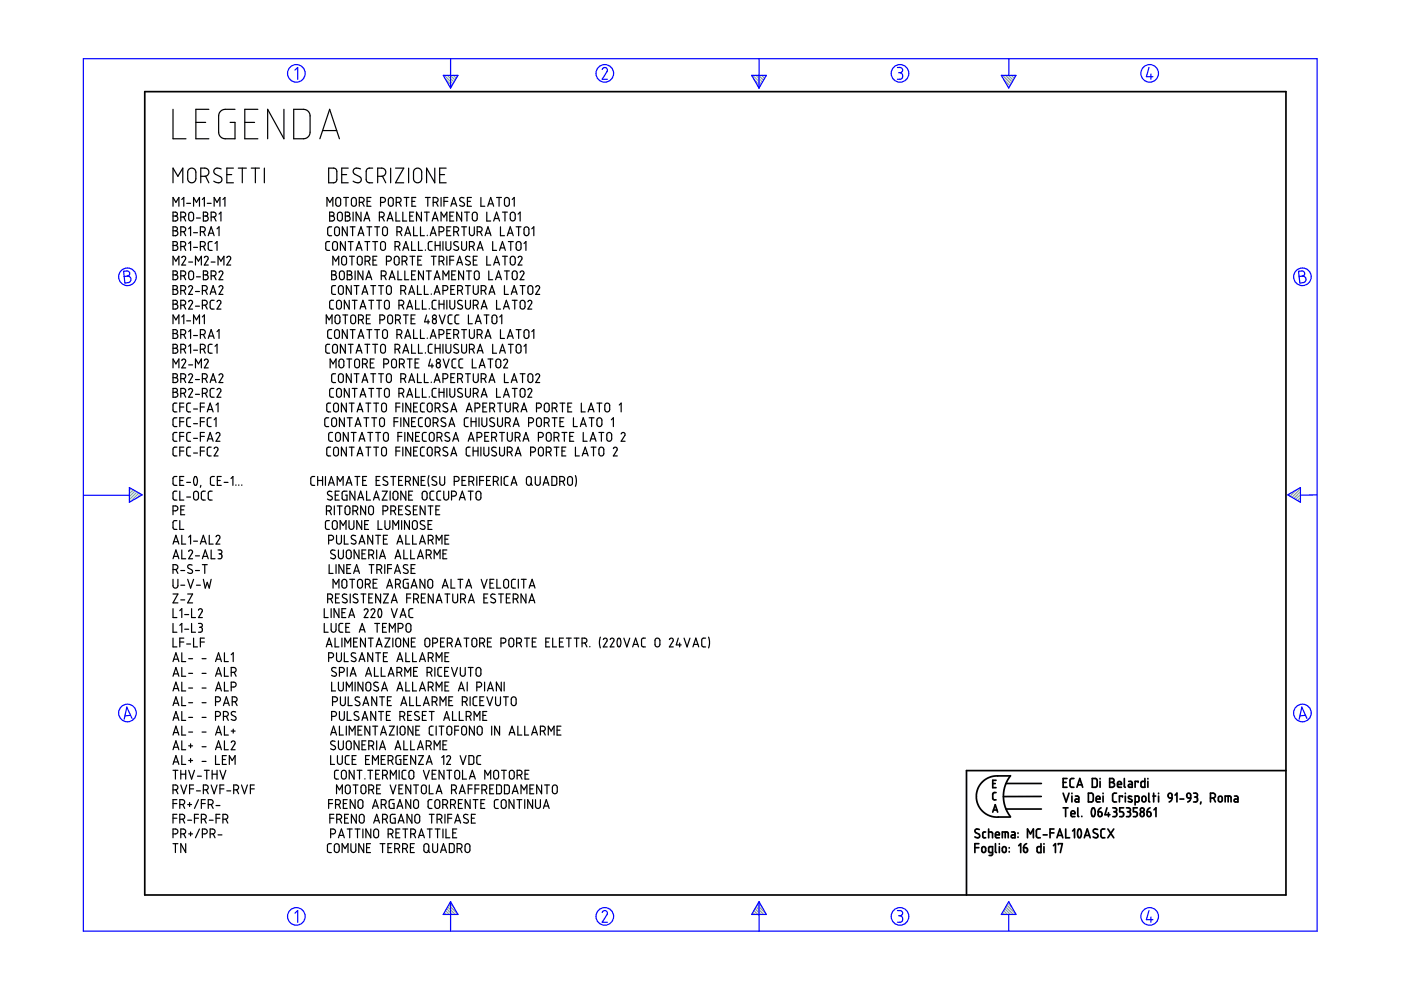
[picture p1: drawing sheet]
<svg xmlns="http://www.w3.org/2000/svg" width="297mm" height="210mm" viewBox="0 0 297 210" stroke-linecap="round" stroke-linejoin="round" font-family="sans-serif">
<g fill="none" stroke="#6c9" stroke-width=".25">
<path d="M94.2 16l1.8 1.8M94.5 16.8l1.3 1.4M94.8 16l1.5 1.4M95.3 18.3l.3 .3M95.5 16l1 1M96.1 16l.6 .6M96.7 16l.3 .2M159.6 16l1.8 1.8M159.9 16.8l1.3 1.4M160.3 16l1.4 1.4M160.7 18.3l.3 .3M160.9 16l1 1"/>
<path d="M161.5 16l.6 .6M162.1 16l.2 .2M212.6 16l1.8 1.8M212.8 16.8l1.3 1.4M213.2 16l1.4 1.4M213.7 18.3l.2 .3M213.8 16l1 1M214.4 16l.7 .6M215.1 16l.2 .2M27.5 103.4h-.1M27.9 103.6l-.5 .4M28.3 103.8l-.9 .9"/>
<path d="M28.7 104.1l-1.3 1.2M29 104.3l-1.6 1.6M29.4 104.5l-1.8 1.9M29.8 104.8l-.8 .8M273.4 104.7l-.3 .3M274.9 103.9l-1.4 1.3M275.7 103.6l-1.8 1.9M275.7 106.1l-.2 .3M275.7 105.5l-.6 .6M275.7 104.9l-1 1M275.7 104.2l-1.4 1.5M94 193.8v.1"/>
<path d="M94.2 193.5l.4 .4M94.4 193.1l.9 .8M94.7 192.7l1.2 1.2M94.9 192.3l1.6 1.6M95.1 191.9l1.9 1.9M95.4 191.5l.8 .8M159.4 193.8v.1M159.6 193.5l.4 .4M159.9 193.1l.8 .8M160.1 192.7l1.2 1.2M160.3 192.3l1.6 1.6M160.5 191.9l1.9 1.9"/>
<path d="M160.8 191.5l.8 .8M212.3 193.8v.1M212.6 193.5l.4 .4M212.8 193.1l.8 .8M213 192.7l1.2 1.2M213.2 192.3l1.6 1.6M213.5 191.9l1.8 1.9M213.7 191.5l.8 .8"/>
</g>
<g fill="none" stroke="#00f" stroke-width=".25">
<path d="M17.7 12.4h261.6v185h-261.6zM62.5 14.9l.6-.6v2.5M94 16h3.1l-1.6 2.7zM95.5 12.4v6.3M127.7 14.7l.5-.4 .5 .3v.5l-1 1.7h1.1M159.4 16h3.1l-1.6 2.7zM160.9 12.4v6.3M190.3 14.3h.7l.3 .3v.6l-.5 .2M190.5 15.4h.3M190.8 15.4l.5 .3v.7l-.3 .4h-.7M212.3 16h3.1l-1.5 2.7zM213.9 12.5v3.5"/>
<path d="M243.6 14.3l-.5 2h1.4M244 15.7v1.1M26.2 57.5l.9-.1 .3 .3 .1 .5-.5 .3 .5 .2 .3 .4-.1 .3-.3 .5-.9 .1zM27 58.5l-.7 .1M275.3 57.5l.9-.1 .3 .3 .1 .5-.5 .3 .5 .2 .3 .4-.1 .4-.2 .3-1 .2zM276.1 58.5l-.7 .1M17.8 105h9.6M27.4 103.4l2.7 1.5-2.7 1.6zM273 104.9l2.7-1.5v3.1zM279.3 104.9l-3.6 .1M27.7 151.7l-1.2 .1M28 152.3l-1.1-2.4-.6 2.6"/>
<path d="M276.8 151.7l-1.2 .1M277.1 152.3l-1.1-2.4-.6 2.6M62.5 193.6l.6-.5v2.4M95.5 191.2v6.2M95.5 191.2l1.6 2.7h-3.1zM127.7 193.5l.1-.3 .5-.1 .5 .4-.1 .4-1 1.6h1.1M160.9 191.2v6.2M160.9 191.2l1.6 2.7h-3.1zM190.3 193.1h.6l.4 .2v.5l-.5 .4M190.5 194.2h.3M190.8 194.2l.5 .3v.7l-.4 .3h-.6M213.9 191.2l1.5 2.7h-3.1z"/>
<path d="M213.9 193.9v3.5M243.6 193.1l-.5 1.9h1.4M244 194.4v1.1"/>
<circle cx="62.8" cy="15.6" r="1.87"/>
<circle cx="128.2" cy="15.6" r="1.87"/>
<circle cx="190.8" cy="15.6" r="1.87"/>
<circle cx="243.8" cy="15.6" r="1.87"/>
<circle cx="27" cy="58.7" r="1.87"/>
<circle cx="276.1" cy="58.7" r="1.87"/>
<circle cx="27" cy="151.2" r="1.87"/>
<circle cx="276.1" cy="151.2" r="1.87"/>
<circle cx="62.8" cy="194.3" r="1.87"/>
<circle cx="128.2" cy="194.3" r="1.87"/>
<circle cx="190.8" cy="194.3" r="1.87"/>
<circle cx="243.8" cy="194.3" r="1.87"/>
</g>
<g fill="none" stroke="#000" stroke-width=".36">
<path d="M30.7 19.4h241.9v170.4h-241.9zM206.7 179.7h.8M207.5 178.9h-.8v1.9M207.6 175.9l-.6-.1-.3 .4 .1 .3 .8 .4 .1 .5-.2 .2-.8-.2M208.2 179.7l.5-.2 .3 .3v.6l-.3 .3-.5-.1zM209 176.4h-.4l-.2 .2v.9l.2 .1h.4M209.6 176.4l.8 .1v1.1M209.6 175.8v1.8M210.5 166.1h.5M210.5 172.2l.5-1.6 .5 1.6M210.6 171.7h.8M211.1 177h.8l-.1-.5-.2-.1-.4 .1-.1 .9 .2 .2h.6"/>
<path d="M211.1 178.9v1.7l.2 .2M211.2 168h-.4l-.3 .3v1.1l.7 .2M211.2 165.4h-.7v1.6h.7M211.9 178.9v.1M211.9 179.5v1.3M212.5 177.6v-1.2h1.1l.2 1.2M212.6 179.7l.4-.2 .3 .3v.6l-.3 .3-.4-.1zM213.1 176.4v1.2M213.3 166.1h7.5M213.3 171.5h7.5M214 179.7v.1M214.2 164.5h-3.5l-.9 .3-.9 .5-.7 .6-.7 .9-.4 1-.1 1.1 .1 1.1 .4 .9 .7 1 .8 .6 .8 .5 .9 .2h3.5"/>
<path d="M214.2 164.5l-1 1.7-.5 2.2 .1 1.3 .3 1.3 1.1 2.1M214.5 176.4h.5l.2 .2v1h-.5a.31 .31 0 0 1-.3-.3 .31 .31 0 0 1 .3-.3h.5M215.8 176.6v.1M215.8 177.4v.1M216 179.3l.4-.4v1.9M217 179.7l.8 .2-.1 .7-.3 .2-.3-.2zM217.7 178.9l-.5 .3-.2 .5M217.8 177.6v-1.8l.7 1 .6-1v1.8M220.6 175.8h-.6l-.3 .3 .1 1.3 .2 .2h.6M220.7 178.9v1.9l-.7-.1-.1-1 .2-.2h.6M220.8 168.9h-8.1M221.2 177h.8"/>
<path d="M221.3 178.9v.1M221.3 179.5v1.3M222.6 176.6h.9M223.4 179.3l.4-.4v1.9M223.5 175.8h-.9v1.8M224.1 177.6l.6-1.8 .6 1.8M224.3 177.1h.8M224.4 179.1v-.2h.8l-.4 1.9M225.4 165.9h.6M225.4 168.2l.6 1.8 .7-1.8M225.4 171.3h1M225.9 171.3v1.8"/>
<path d="M226 175.8v1.8h.8M226.2 165.1h-.8v1.8h.8M227.1 172.5h.8l-.1-.5-.4-.1-.3 .2v.8l.2 .2h.6M227.3 168.2v.1M227.3 168.8v1.2M227.4 176.2l.4-.4v1.8M227.7 165.1h-.6l-.2 .3v1.4l.3 .1h.5M228 168.8h.5l.2 .2v1h-.5a.31 .31 0 0 1-.3-.3 .31 .31 0 0 1 .3-.3h.5M228.3 166.9l.6-1.8 .7 1.8M228.5 166.4h.9M228.5 171.3v1.7l.2 .1M228.7 175.8a.62 .62 0 0 1 .6 .8l-.1 .7a.37 .37 0 0 1-.5 .3 .37 .37 0 0 1-.2-.5v-.6z"/>
<path d="M229.4 173.1h.1M229.9 177.6l.6-1.8 .6 1.8M230.1 177.1h.9M230.8 168.2h.7l.3 .3v1.2l-.3 .3h-.7zM231.6 165.1h.7l.3 .2v1.3l-.2 .3h-.8zM231.6 171.4a.53 .53 0 0 1 .5 .2 .53 .53 0 0 1 .1 .5l-.1 .7a.34 .34 0 0 1-.4 .3 .34 .34 0 0 1-.3-.4v-.6zM232.4 169.4h.8v-.3l-.2-.3-.5 .1-.1 .9 .2 .2h.6M232.7 175.9l-.6-.1-.3 .2v.3l.9 .7v.5l-.5 .1-.4-.2M232.8 172.1h.6l.2 .2 .1 .5-.2 .3h-.3l-.3-.1zM233.2 165.1v.1M233.2 165.7v1.2M233.4 171.3l-.4 .3-.2 .5"/>
<path d="M233.9 168.2v.1M233.9 168.8v1.2M234.3 175.8h-.6l-.3 .3 .1 1.3 .2 .2h.6M234.7 171.3l-.4 1.4h1M234.9 175.8l1.2 1.8M235 172.3v.8M235.3 165.1h.6l.3 .3-.1 .4-.3 .1 .4 .1 .1 .3-.1 .4-.3 .2h-.6zM235.3 165.9h.5M235.9 171.3h.7l.1 .2 .1 .3-.4 .3M236.1 175.8l-1.2 1.8M236.2 172.1h.2M236.4 172.1l.3 .2 .1 .5-.3 .3h-.6"/>
<path d="M236.7 168.2h-.5l-.3 .3v1.3l.3 .2h.5M236.9 166.3h.9l-.2-.5-.3-.1-.3 .1-.1 .9 .2 .2h.7M238 169v-.2h-.7v1.2M238.2 171.3h-.8v.8h.6l.2 .4-.1 .6h-.7M238.4 165.1v1.7l.2 .1M238.6 168.2v.1M238.6 168.8v1.2M238.8 171.3h.5l.3 .2v.4l-.3 .2M239.1 172.1h.2M239.3 172.1l.4 .3-.1 .5-.2 .2h-.6M239.3 165.7h.5l.3 .2v1h-.6a.31 .31 0 0 1-.3-.3 .31 .31 0 0 1 .3-.3h.6M239.9 168.9l-.2-.1a.29 .29 0 0 0-.4 .1 .29 .29 0 0 0 .1 .4l.5 .2a.33 .33 0 0 1 0 .5 .33 .33 0 0 1-.5 0l-.2-.1"/>
<path d="M240.7 170l.7-.1 .1-.9-.2-.2h-.6v1.9M241.1 171.3h-.8v.8h.6l.2 .3-.1 .7h-.7M241.3 165.9v-.2h-.6v1.2M241.9 172.3l.2-.2 .4 .2 .1 .5-.1 .2-.4 .1-.2-.1zM242.2 169l.2-.2 .4 .1 .2 .8-.2 .2-.4 .1-.3-.2zM242.7 165.1v1.8h-.6l-.2-.2 .1-.9 .2-.1h.5M243.2 172.1l.7 .2v.7l-.4 .1-.2-.1zM243.4 165.1v.1M243.4 165.7v1.2M243.6 168.2v1.6l.2 .2M243.8 171.3l-.4 .3-.2 .5M244.4 168.8h.6"/>
<path d="M244.6 168.2v1.8M244.7 171.7l.4-.4v1.8M245.6 168.2v.1M245.6 168.8v1.2M247.7 168.4l.3-.2 .4 .1 .1 .9-.7-.1zM248.5 169.2l-.2 .5-.4 .3M249.1 168.6l.4-.4v1.8M250.2 169.4h.8M251.7 168.3l.3-.1 .3 .1 .2 .9h-.6l-.2-.2zM252.5 169.2l-.2 .5-.5 .3M253.1 168.2l.7 .1 .1 .4-.4 .3M253.3 169h.2"/>
<path d="M253.5 169l.4 .2v.5l-.2 .3h-.6M254.6 170l-.1 .5M256.6 169.2l.9-.1 .2-.3-.1-.4-.4-.2h-.6v1.8M257.3 169.2l.4 .8M258.4 169l.2-.2 .4 .1 .1 .8-.1 .2-.4 .1-.3-.2zM259.8 170v-1.2l1.1 .1 .1 1.1M260.4 168.8v1.2M261.7 168.8h.6l.2 .3v.9h-.6a.31 .31 0 0 1-.3-.3 .31 .31 0 0 1 .3-.3h.6M272.6 163.4h-67.7v26.4M210.4 180.8h-.5l-.3-.2v-.9l.2-.2h.6v1.6l-.2 .3h-.5M214 180.6v.1"/>
<circle cx="242.2" cy="171.7" r=".42"/>
</g>
<g fill="none" stroke="#000" stroke-width=".25">
<path d="M36.7 23.2v6.2h2.7M36.7 38.8v-3.2l1 1.8 1.1-1.8v3.2M40.1 35.9l.4-.3 .5 .1 .5 .6v1.8l-.2 .4-.4 .2h-.5l-.6-.5v-1.8zM41.5 26h2.1M42.6 37.4h1l.5-.3 .2-.8-.3-.5-.4-.2h-1v3.2M43.6 37.4l.7 1.4M44.3 23.2h-2.8v6.2h2.8M46.9 35.8l-1.1-.1-.3 .2-.2 .5 .3 .5 1.3 .7 .2 .4-.2 .5-.3 .2-.4 .1-.9-.4M48.1 37h1M49.5 35.6h-1.4v3.2h1.4M49.8 23.2h-2.4l-.5 .2-.4 .5-.1 .6v3.8l.2 .5 .5 .5 .5 .1h2.2v-3.4h-1M50.5 35.6h1.7"/>
<path d="M51.4 35.6v3.2M51.9 26h2.1M53.3 35.6h1.7M54.1 35.6v3.2M54.7 23.2h-2.8v6.2h2.8M56 35.6v3.2M60.2 23.2v6.2l-3.5-6.2v6.2M62.3 23.2l2.5 .1 .4 .2 .4 .5 .1 4.3-.3 .6-.5 .4-2.6 .1zM67.8 29.4l2.1-6.2 2.1 6.2M68.4 27.7h3M69.7 35.6h1.1l.6 .5v2.2l-.5 .4-1.2 .1zM72.5 37h1"/>
<path d="M73.8 35.6h-1.3v3.2h1.3M76.4 35.8l-1-.1-.4 .2-.1 .5 .2 .5 1.4 .7 .1 .4-.1 .5-.4 .2-.4 .1-.8-.4M79 35.6l-.9 .1-.3 .2-.2 .4 .1 2.1 .5 .4h.8M80.1 37.4h1l.5-.3 .2-.8-.3-.5-.4-.2h-1v3.2M81.1 37.4l.7 1.4M82.8 35.6v3.2M83.9 35.6h1.7l-1.7 3.2h1.7M86.6 35.6v3.2M87.8 36l.4-.3 .5-.1 .4 .2 .3 .4v1.9l-.6 .6h-.6l-.5-.5v-1.8zM92.2 35.6v3.2l-1.8-3.2v3.2M93.2 37h1.1M94.6 35.6h-1.4v3.2h1.4"/>
<path d="M36.7 45h.6l.3 .3-.1 .4-.3 .1 .5 .4v.3l-.3 .3-.7 .1zM36.7 48.1h.6l.3 .3-.1 .4-.3 .1 .3 .1 .2 .3v.4l-.3 .2-.7 .1zM36.7 51.2h.6l.3 .3-.1 .4-.3 .1 .3 .2 .2 .2v.4l-.3 .2-.7 .1zM36.7 57.4l.7 .1 .2 .2-.1 .4-.3 .2h.3l.2 .3v.4l-.3 .3h-.7zM36.7 43.7v-1.8l.6 1 .6-1v1.8M36.7 56.2v-1.9l.6 1.1 .6-1.1v1.9M36.7 45.8h.5M36.7 48.9h.5M36.7 52h.5M36.7 58.3h.5M38.3 46l.9-.1 .2-.5-.2-.3-.9-.1v1.9M38.3 49.1l.9-.1 .2-.5-.2-.3-.9-.1v1.9"/>
<path d="M38.3 52.3l.9-.1 .2-.4-.1-.3-.3-.3h-.7v1.9M38.3 58.5l.9-.1 .2-.3-.1-.4-.3-.3h-.7v1.9M38.5 54.6l.4-.3 .4 .2v.4l-.8 1.3h.9M38.5 42.3l.5-.4v1.8M38.9 46l.5 .9M38.9 49.1l.5 .9M38.9 52.2l.5 .9M38.9 58.5l.5 .8M39.6 43.1h.8M40 48.5l.4-.4v1.9M40 51.6l.4-.4v1.9M40 55.6h.8"/>
<path d="M40.1 57.7l.5-.3 .4 .4v1.1l-.3 .4-.5-.1-.2-.3zM40.1 45.2l.5-.2 .4 .3v1.2l-.3 .3h-.5l-.2-.3zM41 43.7v-1.8l.7 1 .6-1v1.8M41 49.3h.9M41 52.5h.9M41.4 56.2v-1.9l.7 1.1 .6-1.1v1.9M41.7 46.2h.8M41.7 58.7h.8M42.5 49.1l.9-.1 .1-.3-.1-.4-.2-.2h-.7v1.9M42.5 52.3l.9-.2 .1-.5-.2-.3-.8-.1v1.9M42.9 42.3l.4-.4v1.8M43.1 45h.7l.2 .3v.4l-.4 .1 .4 .1 .2 .4-.1 .3-.3 .2-.7 .1z"/>
<path d="M43.1 57.4l.7 .1 .2 .2-.1 .4-.3 .2 .4 .1 .2 .3-.1 .3-.3 .3h-.7zM43.1 45.8h.5M43.1 49.1l.4 .9M43.1 52.2l.4 .9M43.1 58.3h.5M43.3 54.6l.3-.2 .2-.1 .4 .4-.9 1.5h.9M43.9 43.1h.9M44.2 50l.6-1.9 .6 1.9M44.3 49.4h.9M44.8 46l.9-.1 .1-.3-.1-.4-.3-.2h-.6v1.9M44.8 58.5l.8-.1 .2-.3-.1-.4-.3-.3h-.6v1.9M44.8 55.6h.8"/>
<path d="M45 51.2h-.6l-.2 .3v1.4l.2 .2h.6M45.4 46l.4 .9M45.4 58.5l.4 .8M45.4 43.7v-1.8l.6 1 .6-1v1.8M45.6 51.6l.4-.4v1.9M46 48.5l.4-.4v1.9M46.2 56.2v-1.9l.6 1.1 .7-1.1v1.9M46.4 57.7l.3-.3 .5 .3v.3l-.8 1.3h.9M46.4 45.4l.4-.4v1.9M47.3 42.3l.4-.4v1.8M48.1 54.6l.3-.3 .5 .2v.4l-.8 1.3h.8M69.3 43.7v-1.8l.6 1 .7-1v1.8"/>
<path d="M69.9 45h.6l.3 .3-.1 .4-.3 .1 .3 .1 .2 .4-.1 .3-.2 .2-.7 .1zM69.9 51.2h-.6l-.2 .3v1.4l.2 .2h.6M69.9 45.8h.5M70.3 48.1h-.5l-.3 .4v1.3l.2 .1 .6 .1M70.3 57.4h.6l.3 .3v.4l-.4 .2 .4 .1 .2 .4-.4 .5h-.7zM70.3 58.3h.5M70.6 56.2v-1.9l.6 1.1 .6-1.1v1.9M70.7 51.3l.5-.1 .3 .4v1.1l-.3 .4-.4-.1-.3-.2v-1.1zM71.1 48.2l.5-.1 .3 .4 .1 1.1-.4 .4-.4-.1-.2-.3-.1-1zM71.3 42l.6-.1 .3 .4v1l-.3 .4h-.3l-.4-.3v-1.1zM71.7 45.2l.4-.2 .4 .3 .1 1.1-.3 .4h-.4l-.3-.3-.1-1zM72.1 57.7l.5-.3 .4 .4v1.1l-.4 .4h-.3l-.3-.4z"/>
<path d="M72.6 54.5l.5-.2 .3 .4 .1 1.1-.4 .4h-.4l-.2-.4zM72.9 41.9h1M73.2 45h.7l.2 .3v.4l-.4 .1 .3 .1 .3 .4-.1 .3-.3 .2-.7 .1zM73.2 45.8h.5M73.2 51.2v1.9l-1-1.9v1.9M73.4 41.9v1.8M73.6 57.4h.6l.3 .3v.4l-.4 .2 .4 .1 .2 .4-.4 .5h-.7zM73.6 48.1v1.9l-1-1.9v1.9M73.6 58.3h.5M73.8 51.2h1.1M74.1 54.3h1M74.3 48.1h1"/>
<path d="M74.4 51.2v1.9M74.6 54.3v1.9M74.7 42l.4-.1 .4 .3v1.1l-.3 .4h-.3l-.4-.3v-1.1zM74.8 48.1v1.9M74.9 45v1.9M75.3 57.4v1.9M75.5 53.1l.6-1.9 .7 1.9M75.7 52.6h.9M75.8 54.5l.6-.2 .4 .4v1.1l-.4 .4h-.3l-.3-.4zM75.9 50l.6-1.9 .7 1.9M76.1 49.4h.9M76.2 42.9l.8-.1 .2-.4-.1-.3-.3-.2h-.6v1.8"/>
<path d="M76.5 45v1.9l-1-1.9v1.9M76.8 42.9l.4 .8M76.9 57.4v1.9l-1-1.9v1.9M77.2 46.9l.6-1.9 .6 1.9M77.3 46.3h.9M77.4 51.2h1M77.4 55.4l.9-.1 .2-.4-.2-.4-.3-.2h-.6v1.9M77.6 59.3l.6-1.9 .6 1.9M77.7 58.8h1M77.8 48.1h1M77.8 42.7h.7M77.9 51.2v1.9"/>
<path d="M78 55.4l.5 .8M78.3 48.1v1.9M78.7 41.9h-.9v1.8h.9M79 51.2h1.1M79.1 55.2h.6M79.4 48.1h1.1M79.5 51.2v1.9M79.9 54.3h-.8v1.9h.8M80 48.1v1.9M80.4 46l.9-.1 .2-.3-.1-.4-.4-.2h-.6v1.9M80.7 42.9h.6l.3-.2 .1-.4-.1-.3-.9-.1v1.8M80.8 58.5h.6l.4-.2 .1-.5-.2-.2-.9-.2v1.9"/>
<path d="M80.9 51.3l.4-.1 .4 .4v1l-.3 .5-.5-.1-.2-.3v-1.1zM81 46l.5 .9M81.2 48.3l.4-.2 .5 .3v1.2l-.3 .4-.4-.1-.3-.3zM81.5 58.5l.4 .8M81.9 55.4h.6l.4-.3 .1-.3-.2-.4-.9-.1v1.9M82.1 46.9l.6-1.9 .6 1.9M82.3 46.3h.9M82.5 42l.4-.1 .4 .2 .1 1.2-.3 .4h-.4l-.3-.3-.1-1zM82.5 59.3l.6-1.9 .7 1.9M82.7 58.8h.9M83.7 54.5l.5-.2 .4 .4v1.1l-.3 .4h-.4l-.3-.3v-1.1zM83.8 52.3l.8-.2 .2-.4-.2-.4-.8-.1v1.9"/>
<path d="M83.9 45v1.9h.9M84 42.9h.6l.3-.2 .1-.4-.1-.3-.9-.1v1.8M84.2 49.1l.9-.1 .1-.3-.1-.4-.3-.2h-.6v1.9M84.4 52.2l.4 .9M84.4 57.4v1.9h.8M84.6 42.9l.4 .8M84.8 49.1l.4 .9M85.3 55.4h.5l.4-.3 .1-.3-.2-.4-.8-.1v1.9M85.4 45v1.9h.8M85.4 53.1l.6-1.9 .7 1.9M85.6 52.6h.9M85.7 41.9h1"/>
<path d="M85.8 50l.6-1.9 .7 1.9M85.8 57.4v1.9h.9M85.9 55.4l.4 .8M86 49.4h.9M86.2 41.9v1.8M86.9 45.8h.6M86.9 54.3h1M87.3 51.2v1.9h.8M87.3 58.3h.6M87.3 42.7h.6M87.4 54.3v1.9M87.7 48.1v1.9h.8"/>
<path d="M87.7 45h-.8v1.9h.8M88.1 57.4h-.8v1.9h.8M88.2 41.9h-.9v1.8h.9M88.6 55.2h.6M88.7 51.2v1.9h.9M89.2 48.1v1.9h.8M89.3 45v1.9l-1-1.9v1.9M89.4 54.3h-.8v1.9h.8M89.8 57.4v1.9l-1.1-1.9v1.9M90 45h1M90.2 41.9h1M90.2 53v.1"/>
<path d="M90.4 57.4h1M90.5 45v1.9M90.6 49.9v.1M90.7 41.9v1.8M90.9 57.4v1.9M91.2 50l.6-1.9 .7 1.9M91.4 49.4h.9M91.4 54.3h1.1M91.6 51.2h-.5l-.3 .4 .1 1.3 .2 .2h.5M91.6 46.9l.7-1.9 .6 1.9M91.8 46.3h.9M91.8 42.9h.7l.3-.2 .1-.4-.2-.3-.9-.1v1.8"/>
<path d="M91.9 54.3v1.9M92.1 59.3l.6-1.9 .6 1.9M92.2 58.8h.9M92.3 52h1M92.3 51.2v1.9M92.5 42.9l.4 .8M93.1 49.1h.6l.3-.2 .1-.4-.1-.3-.9-.1v1.9M93.1 55.4h.5l.4-.3 .1-.3-.2-.4-.8-.1v1.9M93.3 51.2v1.9M93.5 41.9v1.8M93.5 46.9v-1.9l.6 1 .6-1v1.9M93.7 55.4l.4 .8"/>
<path d="M93.9 51.2v1.9M93.9 59.3v-1.9l.7 1.1 .6-1.1v1.9M94.1 42.7h.9M94.6 51.2v1.5l.4 .4 .4-.1 .2-.3v-1.5M94.7 54.3v1.9M94.7 48.9h.7M95 41.9h-.9v1.8M95.4 45.8h.6M95.4 55.2h.8M95.6 43.7l.6-1.8 .6 1.8M95.6 48.1h-.9v1.9h.9M95.8 43.2h.8"/>
<path d="M95.8 58.3h.6M96.2 49.1h.7l.3-.2v-.4l-.1-.3-.9-.1v1.9M96.2 45h-.8v1.9h.8M96.2 54.3h-.8v1.9M96.6 57.4h-.8v1.9h.8M96.8 49.1l.4 .9M96.8 56.2l.7-1.9 .6 1.9M97 55.7h.9M97.1 51.3l-.6-.1-.3 .5 .2 .3 .7 .4 .1 .5-.3 .2-.7-.2M97.9 51.2v1.5l.4 .4 .4-.1 .2-.3v-1.5M97.9 45v1.9l-1.1-1.9v1.9M97.9 48.1h1"/>
<path d="M98.3 57.4v1.9l-1.1-1.9v1.9M98.4 42l-.7-.1-.2 .5 .1 .2 .8 .5v.5l-.5 .1-.4-.2M98.4 48.1v1.9M98.5 45h1M98.9 57.4h1M99 45v1.9M99.1 42.7h.6M99.4 57.4v1.9M99.5 48.1v1.4l.2 .3 .3 .2 .4-.2 .2-.2v-1.5M99.5 52.3l.7-.1 .3-.2 .1-.3-.2-.4-.9-.1v1.9M99.6 54.4h-.6l-.3 .4 .2 .3 .8 .4v.5l-.5 .2-.5-.2M99.9 41.9h-.8v1.8h.8"/>
<path d="M100.1 52.2l.5 .9M100.3 45.2l.4-.2 .4 .3 .1 1.1-.3 .4h-.4l-.3-.3-.1-1zM100.4 55.2h.6M100.7 57.6l.5-.2 .4 .4v1.1l-.4 .4h-.3l-.3-.4v-1zM101.2 49.1l.9-.1 .1-.4-.1-.3-.2-.2h-.7v1.9M101.2 53.1l.6-1.9 .6 1.9M101.2 54.3h-.8v1.9h.8M101.4 52.6h.9M101.8 49.1l.4 .9M102 41.9v1.8h.8M102.8 50l.7-1.9 .6 1.9M103 49.4h.9"/>
<path d="M103.2 45v1.9h.8M103.2 54.3v1.9h.8M103.4 43.7l.6-1.8 .7 1.8M103.6 43.2h.9M103.6 57.4v1.9h.9M104.5 51.2v1.9h.8M104.7 46.9l.6-1.9 .6 1.9M104.7 56.2l.6-1.9 .6 1.9M104.8 46.3h.9M104.8 55.7h.9M105.1 59.3l.6-1.9 .6 1.9M105.3 58.8h.9"/>
<path d="M105.3 41.9h1M105.8 41.9v1.8M105.9 53.1l.6-1.9 .6 1.9M106.1 52.6h.9M106.1 48.1v1.9h.9M106.5 45h1.1M106.5 54.3h1.1M107 57.4h1M107.1 42.1l.4-.2 .4 .3 .1 1.2-.3 .3-.5-.1-.2-.3zM107.1 45v1.9M107.1 54.3v1.9M107.5 57.4v1.9"/>
<path d="M107.6 50l.6-1.9 .6 1.9M107.7 49.4h.9M107.8 51.2h1M108.3 51.2v1.9M108.3 45.2l.5-.2 .4 .3v1.2l-.3 .3h-.3l-.4-.2v-1.1zM108.3 54.5l.5-.2 .4 .3v1.2l-.3 .4-.5-.1-.2-.3zM108.6 42.3l.4-.4v1.8M108.8 57.6l.4-.2 .4 .4v1.1l-.3 .4h-.4l-.3-.4v-1zM109.4 48.1h1.1M109.6 51.4l.5-.2 .4 .4v1.1l-.4 .4-.4-.1-.2-.2-.1-1.1zM109.9 54.6l.3-.3 .4 .2v.4l-.7 1.3h.8M109.9 45.4l.4-.4v1.9"/>
<path d="M110 48.1v1.9M110.3 57.7l.2-.2 .3-.1 .3 .4-.8 1.5h.8M111.1 51.6l.4-.4v1.9M111.2 48.3l.6-.2 .3 .4v1l-.3 .5-.4-.1-.3-.3zM112.8 48.5l.4-.4v1.9M36.7 60.6h.7l.2 .2-.1 .5-.3 .1h.3l.2 .3v.5l-.3 .2h-.7zM36.7 63.7h.7l.2 .2-.1 .4-.3 .2 .4 .2 .1 .4-.4 .4h-.6zM36.7 69.9h.6l.3 .3-.1 .4-.3 .1 .5 .4v.4l-.3 .2-.7 .1zM36.7 73h.6l.3 .3-.1 .4-.3 .2 .3 .1 .2 .2v.4l-.3 .2-.7 .1zM36.7 79.2h.6l.3 .3-.1 .4-.3 .2 .3 .1 .2 .2v.4l-.3 .3h-.7zM36.7 68.6v-1.8l.6 1 .6-1v1.8M36.7 78v-1.9l.6 1.1 .6-1.1v1.9"/>
<path d="M36.7 61.4h.5M36.7 64.5h.5M36.7 70.7h.5M36.7 73.9h.5M38.3 61.6h.6l.4-.2 .1-.4-.2-.4h-.9v1.8M38.3 64.7h.6l.4-.2 .1-.4-.2-.3-.9-.1v1.8M38.3 70.9l.9-.1 .2-.5-.2-.3-.9-.1v1.9M38.3 74l.9-.1 .2-.5-.2-.2-.9-.2v1.9M38.5 76.4l.4-.3 .4 .2v.5l-.8 1.2h.9M38.5 67.2l.5-.4v1.8M38.9 61.6l.5 .8M38.9 64.7l.5 .8"/>
<path d="M38.9 70.9l.5 .9M38.9 74l.5 .9M39.6 68h.8M40 60.9a.41 .41 0 0 1 .3-.3 .41 .41 0 0 1 .4 .1l.1 .4-.8 1.3h.8M40 64a.4 .4 0 0 1 .3-.3 .4 .4 0 0 1 .4 .2l.1 .3-.8 1.3h.8M40 79.5l.3-.2 .2-.1 .3 .4-.8 1.5h.8M40 70.3l.4-.4v1.9M40 73.4l.4-.4v1.9M40 77.4h.8M41 68.6v-1.8l.7 1 .6-1v1.8M41 71.1h.9M41 74.3h.9"/>
<path d="M41.4 78v-1.9l.7 1.1 .6-1.1v1.9M41.4 61.8h.9M41.4 64.9h.9M42.5 70.9l.9-.1 .1-.3-.1-.4-.3-.2h-.6v1.9M42.5 74l.9-.1 .1-.3-.1-.4-.2-.2h-.7v1.9M42.9 61.6h.6l.3-.2 .1-.4-.2-.4h-.8v1.8M42.9 64.7h.6l.3-.2 .1-.4-.2-.3-.8-.1v1.8M42.9 67.2l.4-.4v1.8M43.1 70.9l.4 .9M43.1 74l.4 .9M43.3 76.4l.5-.3 .4 .4-.9 1.5h.9M43.5 61.6l.4 .8"/>
<path d="M43.5 64.7l.4 .8M44.2 71.8l.6-1.9 .6 1.9M44.3 71.2h.9M44.6 62.4l.6-1.8 .6 1.8M44.7 61.9h.9M45 73h-.6l-.2 .3v1.4l.2 .1 .6 .1M45.4 63.7h-.6l-.2 .4v1.2l.3 .2h.5M45.6 73.4l.4-.4v1.9M46 64l.4-.3 .4 .2v.4l-.8 1.2h.8M46 70.3l.4-.4v1.9M46.4 60.9l.3-.3 .5 .2v.3l-.8 1.3h.9M46.4 79.5l.3-.3 .5 .3v.3l-.8 1.3h.9"/>
<path d="M69.2 68.6v-1.8l.6 1 .6-1v1.8M69.9 73h-.6l-.2 .3v1.4l.2 .1 .6 .1M70 78v-1.9l.6 1.1 .6-1.1v1.9M70.3 69.9h-.5l-.3 .4v1.2l.2 .2 .6 .1M70.6 73.2l.5-.2 .4 .3v1.2l-.3 .3-.3 .1-.4-.3v-1.1zM70.7 63.7h-.6l-.2 .3v1.3l.3 .2h.5M71.1 70l.6-.1 .2 .4 .1 1.1-.4 .3-.3 .1-.3-.4-.1-1zM71.1 67l.5-.2 .5 .3v1.1l-.3 .4h-.4l-.3-.3zM71.1 60.6h-.6l-.2 .3 .1 1.4 .2 .1h.5M71.1 79.2h-.5l-.3 .3 .1 1.4 .3 .2h.4M71.4 63.9l.6-.2 .3 .3 .1 1.2-.4 .3-.4-.1-.2-.2zM71.9 79.4l.5-.2 .4 .4v1.1l-.4 .4h-.3l-.3-.3v-1.1z"/>
<path d="M71.9 60.7l.6-.1 .3 .3v1.1l-.4 .4-.5-.1-.1-.3v-1zM72 76.3l.5-.2 .4 .4v1.1l-.4 .4-.4-.1-.2-.3zM72.7 66.8h1M73.2 66.8v1.8M73.2 73v1.9l-1-1.9v1.9M73.5 76.1h1.1M73.6 69.9v1.9l-1-1.9v1.9M73.8 73h1.1M74 63.7v1.8l-1-1.8v1.8M74 76.1v1.9M74.3 69.9h1M74.4 73v1.9"/>
<path d="M74.5 60.6v1.8l-1.1-1.8v1.8M74.5 79.2v1.9l-1.1-1.9v1.9M74.5 66.9l.4-.1 .5 .3v1.1l-.3 .4h-.4l-.3-.3v-1.1zM74.7 63.7h1M74.8 69.9v1.9M75.1 60.6h1M75.1 79.2h1M75.2 63.7v1.8M75.4 76.2l.4-.1 .4 .4v1.1l-.3 .4-.5-.1-.2-.3v-1zM75.5 74.9l.6-1.9 .7 1.9M75.6 60.6v1.8M75.6 79.2v1.9"/>
<path d="M75.7 74.4h.9M75.9 71.8l.6-1.9 .7 1.9M76 67.8l.9-.1 .1-.3v-.4l-.4-.2h-.6v1.8M76.1 71.2h.9M76.3 65.5l.6-1.8 .7 1.8M76.5 65h.9M76.6 67.8l.4 .8M76.8 62.4l.6-1.8 .6 1.8M76.9 77.2l.8-.2 .2-.4-.1-.3-.3-.2h-.6v1.9M76.9 61.9h.9M77.4 73h1M77.5 77.2l.4 .8"/>
<path d="M77.7 67.6h.6M77.8 69.9h1M77.9 73v1.9M78.2 63.7h1M78.3 69.9v1.9M78.5 66.8h-.8v1.8h.8M78.5 77h.6M78.6 60.6h1.1M78.6 79.2h1.1M78.7 63.7v1.8M79 73h1.1M79.1 60.6v1.8"/>
<path d="M79.1 79.2v1.9M79.3 76.1h-.8v1.9h.8M79.4 69.9h1.1M79.5 73v1.9M79.9 63.7h1M80 69.9v1.9M80.3 60.6h1M80.3 79.2h1M80.4 63.7v1.8M80.5 67.8h.7l.3-.2 .1-.5-.3-.3h-.8v1.8M80.8 60.6v1.8M80.8 79.2v1.9"/>
<path d="M80.9 73.1l.4-.1 .4 .4v1l-.3 .4-.3 .1-.4-.4v-1.1zM81.2 70.1l.5-.2 .4 .3v1.2l-.3 .3h-.5l-.2-.3zM81.4 77.2l.8-.1 .2-.4-.1-.4-.9-.2v1.9M81.7 63.8l.4-.1 .4 .3v1.2l-.4 .3h-.2l-.4-.3v-1.1zM82 60.8l.5-.2 .5 .3v1.2l-.4 .3h-.4l-.2-.3zM82 79.4l.6-.2 .4 .4v1l-.4 .5-.4-.1-.2-.2zM82.3 66.9l.5-.1 .4 .3v1.1l-.3 .4h-.4l-.3-.3v-1.1zM83.1 76.3l.6-.2 .4 .4v1.1l-.4 .4-.4-.1-.2-.2-.1-1.1zM83.8 74l.8-.1 .2-.3-.1-.4-.3-.2h-.6v1.9M83.9 67.8l.8-.1 .2-.4-.1-.3-.4-.2h-.5v1.8M84.2 70.9l.9-.1 .1-.3-.1-.4-.3-.2h-.6v1.9M84.4 74l.4 .9"/>
<path d="M84.5 67.8l.4 .8M84.6 64.7l.8-.1 .2-.4-.1-.4-.3-.1h-.6v1.8M84.7 77.2l.8-.1 .2-.4-.1-.4-.3-.2h-.6v1.9M84.8 70.9l.4 .9M85 61.6l.8-.1 .2-.4-.1-.4-.3-.1h-.6v1.8M85.2 64.7l.4 .8M85.3 77.2l.4 .8M85.4 74.9l.6-1.9 .7 1.9M85.5 66.8h1.1M85.6 74.4h.9M85.6 61.6l.4 .8M85.8 71.8l.6-1.9 .7 1.9"/>
<path d="M86 71.2h.9M86 66.8v1.8M86.2 65.5l.7-1.8 .6 1.8M86.3 76.1h1.1M86.4 65h.9M86.7 62.4l.6-1.8 .6 1.8M86.8 61.9h.9M86.9 76.1v1.9M87.2 67.6h.6M87.3 73v1.9h.8M87.7 69.9v1.9h.8M88 66.8h-.8v1.8h.8"/>
<path d="M88 77h.6M88.1 63.7v1.8h.8M88.5 60.6v1.8h.8M88.5 79.2v1.9h.8M88.7 73v1.9h.9M88.8 76.1h-.8v1.9h.8M89.2 69.9v1.9h.8M89.6 63.7v1.8h.8M90 60.6v1.8h.8M90 79.2v1.9h.8M90.2 74.8v.1M90.4 66.8l-.4 1.4h1.1"/>
<path d="M90.6 71.7v.1M90.8 67.8v.8M91 65.4v.1M91.2 71.8l.6-1.9 .7 1.9M91.3 76.1l-.4 1.5h1M91.4 71.2h.9M91.4 62.3v.1M91.6 77.2v.8M91.6 73h-.5l-.3 .4 .1 1.3 .1 .1 .6 .1M91.8 67.8l.3-.2 .4 .2v.5l-.1 .3h-.4l-.2-.1zM92.1 62.4l.6-1.8 .6 1.8M92.2 61.9h.9"/>
<path d="M92.3 73v1.9M92.3 73.9h1M92.5 63.7h-.7l-.2 .4 .1 1.2 .2 .2h.6M92.6 77.1l.2-.1 .5 .1v.8l-.4 .1-.3-.2zM93.1 70.9l.9-.1 .1-.3-.1-.5-.9-.1v1.9M93.1 63.7v1.8M93.1 64.5h1M93.1 66.8l.7 1.8 .6-1.8M93.3 73v1.9M93.9 61.6l.9-.1 .2-.3-.1-.4-.3-.2h-.7v1.8M93.9 73v1.9M94 76.1l.6 1.9 .6-1.9"/>
<path d="M94.1 63.7v1.8M94.6 73v1.5l.1 .2 .4 .2 .5-.4v-1.5M94.7 63.7v1.8M94.7 70.7h.7M95.4 63.7v1.4l.4 .4 .4-.1 .2-.2v-1.5M95.6 69.9h-.9v1.9h.9M95.6 61.4h.6M95.8 66.8h-.5l-.3 .3v1.3l.3 .2h.5M96.2 70.9l.9-.1 .1-.3-.1-.5-.9-.1v1.9M96.4 60.6h-.8v1.8h.8M96.4 79.2h-.8v1.9h.8M96.7 76.1h-.6l-.3 .4 .1 1.3 .2 .2h.6"/>
<path d="M96.8 70.9l.4 .9M97 61.6l.9-.1 .2-.3-.1-.4-.3-.2h-.7v1.8M97.1 73.1l-.6-.1-.3 .5 .2 .2 .7 .5 .1 .4-.4 .3-.6-.2M97.3 66.8h-.5l-.3 .4v1.2l.3 .2h.5M97.7 61.6l.4 .8M97.9 73v1.5l.1 .2 .4 .2 .5-.4v-1.5M97.9 69.9h1M98 63.8l-.8-.1-.2 .4 .2 .3 .8 .5v.5l-.5 .1-.5-.2M98.1 76.1h-.5l-.3 .3v1.4l.3 .2h.5M98.4 69.9v1.9M98.7 63.7v1.4l.4 .4 .4-.1 .2-.2v-1.5M98.7 60.6h1"/>
<path d="M98.7 79.2h1M99.2 60.6v1.8M99.2 79.2v1.9M99.3 66.8v1.8h.8M99.5 69.9v1.4l.4 .5 .3-.1 .3-.2 .1-1.6M99.5 74h.7l.3-.2 .1-.4-.2-.2-.9-.2v1.9M100.1 76.1v1.9h.9M100.1 74l.5 .9M100.4 60.6v1.4l.4 .4h.4l.2-.4v-1.4M100.4 64.7l.8-.1 .2-.3-.1-.4-.3-.2h-.6v1.8M100.4 79.2v1.6l.4 .3 .6-.3v-1.6M100.8 68.6l.6-1.8 .6 1.8"/>
<path d="M100.9 68.1h1M101 64.7l.4 .8M101.2 70.9l.9-.1 .1-.4-.1-.3-.3-.2h-.6v1.9M101.2 74.9l.6-1.9 .6 1.9M101.4 74.4h.9M101.6 78l.6-1.9 .6 1.9M101.8 77.5h.9M101.8 70.9l.4 .9M102 61.6l.9-.1 .2-.4-.2-.4-.3-.1h-.6v1.8M102 65.5l.6-1.8 .7 1.8M102.2 65h.9M102.6 61.6l.5 .8"/>
<path d="M102.6 66.8h1.1M102.8 71.8l.7-1.9 .6 1.9M103 71.2h.9M103.2 66.8v1.8M103.5 76.1h1M103.7 62.4l.6-1.8 .6 1.8M103.8 61.9h1M104 76.1v1.9M104.4 67l.5-.2 .4 .3v1.2l-.3 .3h-.5l-.2-.3zM104.5 73v1.9h.8M105.3 63.7v1.8h.8M105.3 76.2l.5-.1 .4 .4v1l-.4 .5-.4-.1-.2-.3-.1-1.1z"/>
<path d="M105.9 74.9l.6-1.9 .6 1.9M106 67.2l.4-.4v1.8M106.1 74.4h.9M106.1 69.9v1.9h.9M106.7 65.5l.7-1.8 .6 1.8M106.8 76.4l.4-.3 .3 .2 .1 .2-.8 1.5h.8M106.9 65h.9M107 60.6v1.8h.8M107 79.2v1.9h.8M107.6 71.8l.6-1.9 .6 1.9M107.7 71.2h.9M107.8 73h1"/>
<path d="M108.3 73v1.9M108.4 62.4l.6-1.8 .6 1.8M108.6 61.9h.9M108.6 63.7h1M109.1 63.7v1.8M109.4 69.9h1.1M109.6 73.2l.4-.2 .5 .4v1.1l-.3 .3-.4 .1-.3-.3-.1-1.1zM110 69.9v1.9M110.3 60.6h1M110.3 79.2h1M110.4 63.9l.5-.2 .4 .3v1.2l-.4 .3-.4-.1-.2-.2zM110.8 60.6v1.8"/>
<path d="M110.8 79.2v1.9M111.1 73.4l.4-.4v1.9M111.2 70.1l.5-.2 .4 .4v1l-.3 .4-.3 .1-.4-.4zM111.9 64l.4-.3 .4 .2v.4l-.8 1.2h.9M112 60.8l.5-.2 .4 .3 .1 1.1-.4 .4h-.4l-.2-.3zM112 79.5l.6-.3 .3 .4 .1 1.1-.4 .4h-.4l-.2-.3zM112.8 70.3l.4-.4v1.9M113.6 60.9l.5-.3 .3 .3-.8 1.5h.8M113.6 79.5l.2-.2 .3-.1 .3 .4-.8 1.5h.8M36.7 82.4h.6l.3 .2-.1 .5-.3 .1h.3l.2 .3v.4l-.3 .3h-.7zM36.7 80.1h.5M36.7 83.2h.5"/>
<path d="M37.5 85.5h-.6l-.2 .3v1.4l.8 .1M37.5 88.6h-.5l-.3 .3v1.4l.3 .1h.5M37.5 91.7h-.5l-.3 .3 .1 1.4 .7 .2M37.5 94.8h-.5l-.3 .3v1.3l.3 .3h.5M38.1 86.3h.9M38.1 89.4h.9M38.1 92.5h.9M38.1 95.6h.9M38.3 80.3l.9-.1 .2-.3-.1-.4-.3-.3h-.7v1.9M38.3 83.4l.9-.1 .2-.3-.1-.4-.3-.2h-.7v1.8M38.9 80.3l.5 .8M38.9 83.4l.5 .8"/>
<path d="M39 85.5h-.9v1.8M39 88.6h-.9v1.8M39 91.7h-.9v1.9M39 94.8h-.9v1.9M40 82.7l.3-.3h.2l.3 .3-.8 1.5h.8M40.4 85.5h-.6l-.2 .3 .1 1.4 .7 .1M40.4 88.6h-.6l-.2 .3v1.2l.3 .3h.5M40.4 91.7h-.5l-.3 .4v1.2l.3 .3h.5M40.4 94.8h-.5l-.3 .4v1.2l.3 .3h.5M41 86.7h.9M41 89.8h.9M41 92.9h.9"/>
<path d="M41 96.1h.9M41.4 80.5h.9M41.4 83.6h.9M42.5 86.3h.8M42.5 89.4h.8M42.5 92.5h.8M42.5 95.6h.8M42.9 80.3h.6l.4-.2v-.4l-.2-.4-.8-.1v1.9M42.9 83.4h.6l.4-.2v-.4l-.2-.4h-.8v1.8M43.3 85.5h-.8v1.8M43.3 88.6h-.8v1.8M43.3 91.7h-.8v1.9"/>
<path d="M43.3 94.8h-.8v1.9M43.5 80.3l.4 .8M43.5 83.4l.4 .8M43.9 87.3l.7-1.8 .6 1.8M43.9 93.6l.7-1.9 .6 1.9M44.1 86.8h.9M44.1 93h.9M44.6 81.1l.6-1.9 .6 1.9M44.7 80.6h.9M44.8 88.6h-.6l-.3 .3 .1 1.3 .3 .2h.5M44.8 94.8h-.6l-.3 .4 .1 1.3 .3 .2h.5M45.4 82.4h-.6l-.2 .3v1.4l.8 .1"/>
<path d="M45.4 95.1a.4 .4 0 0 1 .3-.3 .4 .4 0 0 1 .4 .2l.1 .4-.8 1.3h.8M45.4 89l.4-.4v1.8M45.8 92l.4-.3 .4 .2v.4l-.8 1.3h.8M45.8 85.9l.4-.4v1.8M46 82.7l.3-.3 .5 .1v.4l-.8 1.3h.8M69.7 88.6h-.6l-.2 .3v1.4l.3 .1h.5M70.1 85.5h-.6l-.2 .3v1.4l.8 .1M70.1 94.8h-.5l-.3 .3v1.3l.3 .3h.5M70.4 88.8l.5-.2 .4 .3v1.2l-.3 .3h-.5l-.2-.3zM70.5 91.7h-.5l-.3 .4v1.2l.3 .3h.5M70.7 82.4h-.6l-.2 .3v1.3l.3 .2h.5M70.9 85.6l.4-.1 .4 .3 .1 1.1-.4 .4h-.3l-.4-.3v-1.1z"/>
<path d="M70.9 95l.4-.2 .4 .4 .1 1.1-.4 .3-.3 .1-.4-.4v-1zM71.2 91.9l.6-.2 .4 .4v1.1l-.4 .4-.4-.1-.2-.3zM71.5 82.5l.5-.1 .3 .3 .1 1.1-.5 .4-.3-.1-.2-.3zM73 88.6v1.8l-1-1.8v1.8M73.4 85.5v1.8l-1-1.8v1.8M73.4 94.8v1.9l-1-1.9v1.9M73.6 88.6h1.1M73.8 91.7v1.9l-1-1.9v1.9M74 82.4v1.8l-1-1.8v1.8M74 85.5h1.1M74 94.8h1.1M74.1 88.6v1.8"/>
<path d="M74.5 91.7h1M74.6 85.5v1.8M74.6 94.8v1.9M74.7 82.4h1M75 91.7v1.9M75.2 82.4v1.8M75.3 90.4l.6-1.8 .6 1.8M75.5 89.9h.9M75.7 87.3l.6-1.8 .6 1.8M75.7 96.7l.6-1.9 .6 1.9M75.9 86.8h.9M75.9 96.2h.9"/>
<path d="M76.1 93.6l.7-1.9 .6 1.9M76.3 93h.9M76.3 84.2l.6-1.8 .7 1.8M76.5 83.7h.9M76.8 81.1l.6-1.9 .6 1.9M76.9 80.6h.9M77.2 88.6h1M77.6 85.5h1M77.6 94.8h1M77.7 88.6v1.8M78 91.7h1M78.1 85.5v1.8"/>
<path d="M78.1 94.8v1.9M78.2 82.4h1M78.5 91.7v1.9M78.7 82.4v1.8M78.8 88.6h1.1M79.2 85.5h1.1M79.2 94.8h1.1M79.3 88.6v1.8M79.7 91.7h1M79.8 85.5v1.8M79.8 94.8v1.9M79.9 82.4h1"/>
<path d="M80.2 91.7v1.9M80.4 82.4v1.8M80.6 88.7l.6-.1 .3 .4v1l-.4 .4h-.3l-.3-.3v-1.1zM81 85.7l.5-.2 .4 .3v1.1l-.3 .4h-.4l-.3-.4zM81 95l.5-.2 .4 .4v1l-.3 .4-.3 .1-.4-.4zM81.4 91.8l.6-.1 .3 .4v1.1l-.4 .4-.4-.1-.2-.3v-1zM81.6 82.5l.5-.1 .4 .3v1.1l-.3 .4-.5-.1-.2-.2zM83.5 89.4h.9M83.9 86.3h.9M83.9 95.6h.9M84.4 88.6h-.9v1.8M84.4 92.5h.8"/>
<path d="M84.6 83.4h.5l.4-.2 .1-.4-.2-.3-.8-.1v1.8M84.8 85.5h-.9v1.8M84.8 94.8h-.9v1.9M85 80.3l.8-.1 .2-.4-.1-.4-.3-.2h-.6v1.9M85 88.6v1.8M85.2 91.7h-.8v1.9M85.2 83.4l.4 .8M85.4 85.5v1.8M85.4 94.8v1.9M85.6 80.3l.4 .8M85.8 91.7v1.9M86.2 84.2l.7-1.8 .6 1.8"/>
<path d="M86.4 83.7h.9M86.7 81.1l.6-1.9 .6 1.9M86.7 88.6v1.8l-1.1-1.8v1.8M86.8 80.6h.9M87.1 85.5v1.8l-1.1-1.8v1.8M87.1 94.8v1.9l-1.1-1.9v1.9M87.3 89.4h.6M87.5 91.7v1.9l-1.1-1.9v1.9M87.7 86.3h.6M87.7 95.6h.6M88.1 88.6h-.8v1.8h.8M88.1 82.4v1.8h.8"/>
<path d="M88.1 92.5h.6M88.5 85.5h-.8v1.8h.8M88.5 94.8h-.8v1.9h.8M88.9 91.7h-.8v1.9h.8M89.6 88.6h-.7l-.2 .3v1.2l.3 .3h.6M89.6 82.4v1.8h.8M90 85.5h-.6l-.2 .3v1.4l.8 .1M90 94.8h-.6l-.2 .3v1.3l.3 .3h.5M90.3 88.8l.5-.2 .4 .3v1.1l-.4 .4h-.4l-.2-.3zM90.4 91.7h-.5l-.3 .4v1.2l.3 .3h.5M90.7 85.6l.6-.1 .3 .4v1l-.3 .4h-.4l-.3-.3v-1.1zM90.7 95l.6-.2 .3 .4v1.1l-.3 .3-.3 .1-.4-.3v-1.1z"/>
<path d="M91 84.1v.1M91.1 91.9l.5-.2 .4 .4v1.1l-.3 .4-.4-.1-.3-.3zM91.4 81v.1M91.8 89.6h.7l.3-.2 .1-.4-.2-.3-.9-.1v1.8M92.1 81.1l.6-1.9 .6 1.9M92.2 80.6h.9M92.3 86.5l.8-.1 .2-.5-.2-.3-.8-.1v1.8M92.3 95.8l.8-.1 .2-.3-.1-.4-.4-.2h-.5v1.9M92.5 89.6l.4 .8M92.5 82.4h-.6l-.3 .3 .1 1.4 .8 .1M92.7 92.7h.6l.3-.2 .1-.4-.2-.3-.8-.1v1.9M92.9 86.5l.4 .8"/>
<path d="M92.9 95.8l.4 .9M93.1 82.4v1.8M93.1 83.2h1M93.3 92.7l.4 .9M93.9 80.3l.9-.1 .2-.3-.1-.4-.3-.3h-.7v1.9M94.1 82.4v1.8M94.4 88.7l-.7-.1-.2 .5 .9 .6 .1 .6-.5 .1-.5-.2M94.7 82.4v1.8M94.8 85.6l-.6-.1-.3 .5 .2 .2 .8 .5v.4l-.5 .2-.5-.2M94.8 94.9l-.6-.1-.3 .5 .2 .2 .7 .5 .1 .5-.5 .2-.5-.2M95.2 90.4l.6-1.8 .6 1.8M95.3 91.8l-.6-.1-.3 .2-.1 .3 .2 .3 .8 .4v.5l-.5 .2-.5-.3"/>
<path d="M95.3 89.9h.9M95.4 82.4v1.4l.4 .4 .4-.1 .2-.3v-1.4M95.6 80.1h.6M95.6 87.3l.6-1.8 .6 1.8M95.6 96.7l.6-1.9 .6 1.9M95.8 86.8h.8M95.8 96.2h.8M96 93.6l.6-1.9 .6 1.9M96.2 93h.9M97 80.3l.9-.2 .2-.4-.2-.3-.9-.2v1.9M97.7 80.3l.4 .8M98 82.5l-.7-.1-.3 .4 .2 .3 .8 .4v.5l-.5 .2-.5-.2"/>
<path d="M98.7 82.4v1.4l.4 .4 .4-.1 .2-.3v-1.4M98.8 87.3l.7-1.8 .6 1.8M99 86.8h.9M99.3 88.6h-.5l-.4 .3 .1 1.4 .2 .1h.6M99.3 93.6l.6-1.9 .6 1.9M99.4 93h.9M99.7 94.8h-.6l-.3 .4 .1 1.2 .3 .3h.5M99.9 89.4h1M99.9 88.6v1.8M100.3 95.6h1M100.3 94.8v1.9M100.4 83.4l.8-.1 .2-.3-.1-.4-.3-.2h-.6v1.8"/>
<path d="M100.7 86.5h.6l.3-.2 .1-.4-.1-.3-.9-.1v1.8M100.9 88.6v1.8M101 83.4l.4 .8M101.1 92.7h.6l.4-.2 .1-.4-.2-.3-.9-.1v1.9M101.3 94.8v1.9M101.6 88.6v1.8M102 94.8v1.9M102 80.3h.6l.4-.2 .1-.4-.2-.3-.9-.2v1.9M102 84.2l.6-1.8 .7 1.8M102.2 88.6v1.4l.4 .4h.3l.3-.4v-1.4M102.2 83.7h.9M102.4 86.3h.6"/>
<path d="M102.6 94.8v1.5l.4 .4 .4-.1 .2-.3v-1.5M102.6 80.3l.5 .8M102.8 92.5h.6M103.2 85.5h-.8v1.8h.8M103.6 91.7h-.8v1.9h.8M103.7 81.1l.6-1.9 .6 1.9M103.8 86.5h.6l.4-.2 .1-.3-.2-.4-.9-.1v1.8M103.8 80.6h1M104.2 92.7h.7l.3-.2 .1-.4-.2-.3-.9-.1v1.9M104.5 86.5l.4 .8M104.8 88.7l-.7-.1-.3 .5 .9 .6 .1 .6-.5 .1-.5-.2M104.9 92.7l.4 .9"/>
<path d="M105.2 94.9l-.7-.1-.3 .5 .2 .2 .8 .5v.5l-.5 .2-.5-.2M105.3 82.4v1.8h.8M105.5 88.6v1.4l.4 .4h.4l.2-.4v-1.4M105.5 85.5h1M105.9 94.8v1.5l.4 .4 .4-.1 .2-.3 .1-1.5M105.9 91.7h1.1M106 85.5v1.8M106.4 91.7v1.9M106.7 84.2l.7-1.8 .6 1.8M106.9 83.7h.9M107.1 85.5l.1 1.4 .4 .4 .3-.1 .3-.3v-1.4M107.1 89.6l.9-.1 .2-.3-.1-.4-.3-.2h-.7v1.8"/>
<path d="M107.6 91.7v1.4l.4 .5 .3-.1 .3-.3v-1.5M107.6 95.8l.8-.1 .2-.3-.1-.4-.9-.2v1.9M107.8 89.6l.4 .8M108.2 95.8l.4 .9M108.4 81.1l.6-1.9 .6 1.9M108.6 80.6h.9M108.6 82.4h1M108.8 86.5h.6l.3-.2 .2-.4-.3-.3-.8-.1v1.8M108.8 90.4l.6-1.8 .7 1.8M109 89.9h.9M109.1 82.4v1.8M109.2 92.7h.6l.4-.2 .1-.3-.3-.4-.8-.1v1.9"/>
<path d="M109.2 96.7l.7-1.9 .6 1.9M109.4 96.2h.9M109.4 86.5l.5 .8M109.9 92.7l.4 .9M110.4 82.5l.5-.1 .4 .3v1.1l-.4 .4-.4-.1-.2-.3zM110.5 87.3l.6-1.8 .6 1.8M110.7 86.8h.8M110.9 93.6l.6-1.9 .6 1.9M111.1 93h.9M111.9 82.7l.3-.3 .5 .1v.4l-.8 1.3h.9M112.1 89.6l.8-.1 .2-.3-.1-.4-.3-.2h-.6v1.8M112.5 95.8l.9-.1 .1-.3-.1-.4-.9-.2v1.9"/>
<path d="M113.7 86.5h.6l.4-.2 .1-.4-.2-.3-.9-.1v1.8M113.8 88.8l.6-.2 .4 .3v1.2l-.4 .3h-.4l-.2-.3zM114.2 92.7l.8-.1 .2-.2-.1-.5-.4-.2h-.5v1.9M114.3 95l.4-.2 .4 .3 .1 1.2-.3 .3-.3 .1-.4-.3v-1.1zM115.4 89.6l.8-.1 .2-.3v-.4l-.4-.2h-.6v1.8M115.5 85.6l.6-.1 .3 .4v1l-.3 .4h-.4l-.3-.3v-1.1zM115.8 95.8l.9-.1 .2-.3-.2-.4-.9-.2v1.9M115.9 91.9l.5-.2 .4 .4 .1 1-.3 .4h-.4l-.4-.3zM116 89.6l.4 .8M116.4 95.8l.5 .9M117.1 86.5l.8-.1 .2-.5-.2-.3-.8-.1v1.8M117.1 88.6h1"/>
<path d="M117.5 92.7l.8-.1 .2-.2-.1-.5-.3-.2h-.6v1.9M117.5 94.8h1M117.6 88.6v1.8M117.7 86.5l.4 .8M118 94.8v1.9M118.1 92.7l.4 .9M118.7 85.5h1.1M118.7 89.4h.7M119.1 91.7h1.1M119.1 95.6h.7M119.3 85.5v1.8M119.5 88.6h-.8v1.8h.8"/>
<path d="M119.7 91.7v1.9M120 94.8h-.9v1.9h.9M120.4 86.3h.6M120.8 92.5h.6M121.2 85.5h-.8v1.8h.8M121.6 88.6v1.8h.8M121.6 91.7h-.8v1.9h.8M122 94.8v1.9h.8M123 90.4l.7-1.8 .6 1.8M123.2 89.9h.9M123.3 85.5v1.8h.8M123.4 96.7l.7-1.9 .6 1.9"/>
<path d="M123.6 96.2h.9M123.7 91.7v1.9h.8M124.7 87.3l.6-1.8 .6 1.8M124.9 86.8h.9M124.9 88.6h1M125.1 93.6l.6-1.9 .7 1.9M125.3 93h.9M125.3 94.8h1.1M125.4 88.6v1.8M125.8 94.8v1.9M126.6 85.5h1M126.7 88.8l.5-.2 .4 .3v1.2l-.3 .3h-.4l-.3-.3z"/>
<path d="M127 91.7h1M127.1 85.5v1.8M127.1 95l.5-.2 .4 .4v1.1l-.3 .3-.3 .1-.4-.4v-1zM127.5 91.7v1.9M128.4 85.6l.4-.1 .4 .3 .1 1.1-.4 .4h-.4l-.3-.4v-1zM128.7 91.9l.6-.2 .3 .3 .1 1.2-.4 .4-.4-.1-.2-.3zM129.6 89l.4-.4v1.8M130 95.1l.4-.3 .4 .2 .1 .3-.9 1.4h.9M131.3 85.9l.4-.4v1.8M131.7 92l.4-.3 .4 .2v.4l-.8 1.3h.8M36.7 108.3h.5l.4-.2 .1-.3-.2-.4-.8-.1v1.8M36.7 115.4l.6-1.9 .6 1.9"/>
<path d="M36.7 118.5l.6-1.9 .6 1.9M36.9 114.9h.8M36.9 118h.8M37.5 101h-.5l-.3 .3v1.4l.2 .2h.6M37.5 104.1l-.5 .1-.3 .3v1.3l.3 .2h.5M37.5 110.4h-.6l-.2 .3v1.4l.8 .1M38.1 104.1v1.9h.9M38.1 110.4v1.8h.9M38.1 101.9h.7M38.3 108.1h.7M38.5 113.5v1.9h.9M38.5 116.6v1.9h.9"/>
<path d="M39 101h-.9v1.9h.9M39.2 107.3h-.9v1.8h.9M39.6 102.3h.8M39.6 105.4h.8M40 116.9a.4 .4 0 0 1 .3-.3 .4 .4 0 0 1 .4 .2l.1 .4-.8 1.3h.8M40 113.9l.4-.4v1.9M40.7 119.8l-.6-.1-.2 .2-.1 .3 .2 .3 .8 .4-.1 .5-.4 .2-.5-.2M41 114.7h.9M41.1 104.3l.5-.2 .4 .4 .1 1.1-.4 .4h-.4l-.3-.4zM41.3 101.1h.3l.2 .3v1.1a.37 .37 0 0 1-.5 .4 .37 .37 0 0 1-.2-.5l-.1-.7zM41.4 117.9h.9M42.5 115.4l.6-1.9 .6 1.9"/>
<path d="M42.6 102.9l-.1 .4M42.7 114.9h.9M42.9 118.5l.6-1.9 .7 1.9M42.9 119.7h1M43.1 118h.9M43.4 119.7v1.9M43.5 104.1l-.5 .1-.3 .3 .1 1.3 .2 .2h.5M44.4 113.5v1.9h.8M44.8 116.6v1.9h.8M45 104.1l-.6 .1-.2 .3v1.3l.2 .2h.6M45.4 101h-.5l-.3 .3 .1 1.4 .2 .2h.5M45.8 113.8l.3-.3 .5 .2v.4l-.8 1.3h.8"/>
<path d="M46.1 101.9h.6M46.2 116.6h.6l.2 .3-.1 .4-.3 .1M46.4 117.4h.2M46.6 117.4l.4 .2 .1 .6-.3 .2-.6 .1M46.9 101h-.8v1.9h.8M47.5 102.3h.8M49 101.5l.4-.5v1.9M50 102.8v.1M50.6 102.8v.1M51.3 102.8v.1M66.7 101h-.5l-.3 .4 .1 1.3 .1 .2h.6M67.4 101.9h1"/>
<path d="M67.4 101v1.9M68.4 101v1.9M69 101v1.9M69.2 108.3h.6l.4-.2 .1-.4-.3-.3-.8-.1v1.8M69.6 102.9l.7-1.9 .6 1.9M69.7 114.5h.6l.3-.2 .1-.4-.2-.3-.8-.1v1.9M69.8 119.7v1.9h.8M69.8 102.4h.9M69.8 110.4h-.5l-.3 .3 .1 1.4 .7 .1M69.8 108.3l.5 .8M70.4 104.2h-.7l-.3 .4 .1 .3 .9 .4v.5l-.3 .2-.7-.2M70.6 110.5l.5-.1 .4 .3v1.1l-.4 .4h-.4l-.2-.3v-1.1z"/>
<path d="M70.9 107.3v1.8M71 116.7l-.7-.1-.2 .5 1 .7v.5l-.5 .2-.5-.2M71.1 105h.6M71.2 119.7v1.9M71.4 113.5v1.5l.4 .4 .4-.1 .2-.3v-1.5M71.5 102.9v-1.9l.6 1.1 .6-1.1v1.9M71.5 107.3h1M71.8 116.6v1.4l.1 .3 .3 .2 .4-.1 .2-.2v-1.6M71.9 104.1h-.8v1.9h.8M72 107.3v1.8M72.1 112.2v-1.8l.6 1 .7-1v1.8M72.9 119.7v1.9l-1-1.9v1.9"/>
<path d="M73 113.5v1.9h.8M73.3 107.4l.5-.1 .4 .4v1l-.4 .4h-.3l-.3-.3v-1zM73.4 102.9l.6-1.9 .6 1.9M73.5 116.8l.5-.2 .4 .3 .1 1.1-.4 .5-.5-.2-.2-.2zM73.5 102.4h.9M73.6 104.1l-.8 .1-.2 .2-.1 1.3 .3 .3h.8v-1h-.3M74 110.4v1.4l.4 .4 .4-.1 .2-.2v-1.5M74.4 119.7h-.9v1.9h.9M74.8 108.3h.6l.4-.2 .1-.4-.3-.3-.8-.1v1.8M75.2 104.1v1.9l-1-1.9v1.9M75.2 101h1.1M75.4 113.6l-.7-.1-.2 .5 .9 .6 .1 .3-.1 .3-.5 .2-.4-.3"/>
<path d="M75.4 108.3l.5 .8M75.8 101v1.9M75.9 106l.6-1.9 .6 1.9M76 105.5h.9M76.1 116.6v1.9l-1-1.9v1.9M76.1 115.4l.7-1.9 .6 1.9M76.3 114.9h.9M76.7 110.4v1.8l-1.1-1.8v1.8M76.8 117.4h.6M76.9 101.9h.6M77.3 111.2h.6M77.5 107.3v1.8l-1-1.8v1.8"/>
<path d="M77.6 116.6h-.8v1.9h.8M77.7 104.1v1.9h.8M77.7 101h-.8v1.9h.8M78.1 110.4h-.8v1.8h.8M78.2 117.6l.8-.1 .2-.3-.1-.4-.3-.2h-.6v1.9M78.3 107.4l.5-.1 .4 .3v1.1l-.4 .4h-.4l-.2-.3zM78.3 119.7h1M78.8 119.7v1.9M78.8 117.6l.4 .9M79 113.5v1.9l-1-1.9v1.9M79.2 106l.6-1.9 .6 1.9M79.4 105.5h.9"/>
<path d="M79.7 113.5h1M79.8 101.9h.6M79.9 116.6v1.9M80.2 110.4v1.8h.8M80.2 113.5v1.9M80.5 118.5l.6-1.9 .6 1.9M80.6 101h-.8v1.9h.8M80.6 118h1M81 104.1h1.1l-1.1 1.9h1.1M81.2 108.3l.9-.2 .2-.3-.2-.4-.9-.1v1.8M81.3 114.3h.6M81.6 119.7v1.9"/>
<path d="M81.6 110.4v1.4l.4 .4 .5-.1 .2-.3v-1.4M82.1 101.1l-.6-.1-.3 .4 .1 .3 .8 .5 .1 .5-.3 .2-.7-.2M82.1 113.5h-.8v1.9h.8M82.7 104.1v1.9M82.9 108.3h.5l.4-.2 .1-.4-.2-.3-.8-.1v1.8M82.9 101h1M83 119.7h-.8v1.9M83.3 112.2v-1.8l.6 1 .6-1v1.8M83.4 101v1.9M83.5 108.3l.4 .8M83.5 104.3l.5-.1 .3 .3 .1 1.1-.4 .4h-.4l-.2-.3-.1-1.1zM83.8 118.5l.6-1.9 .6 1.9"/>
<path d="M83.9 118h.9M84.2 115.4l.6-1.9 .6 1.9M84.3 114.9h.9M84.5 101.9h.7M84.5 108.1h.7M85.2 110.4v1.8M85.4 101h-.9v1.9h.9M85.4 107.3h-.9v1.8h.9M85.6 116.6v1.9h.8M86 102.1h.6l.3-.2 .1-.4-.1-.3-.9-.2v1.9M86 104.1v1.9l-1-1.9v1.9M86 113.5v1.9h.9"/>
<path d="M86.4 119.8l-.5-.1-.3 .1-.1 .4 .2 .3 .8 .4v.5l-.5 .2-.5-.2M86.6 102.1l.4 .8M86.7 105h.6M86.8 110.4v1.8l-1-1.8v1.8M86.9 107.4l-.7-.1-.2 .4 .2 .4 .7 .4 .1 .4-.5 .2-.5-.2M87.1 116.6v1.9h.8M87.5 113.5v1.9h.8M87.5 104.1h-.8v1.9h.8M87.5 110.6l.6-.2 .3 .3 .1 1.1-.4 .4h-.4l-.3-.4zM87.7 108.1h.6M88 119.7h-.8v1.9h.8M88.5 107.3h-.8v1.8h.8"/>
<path d="M88.5 118.5l.7-1.9 .6 1.9M88.7 101v1.9l-1-1.9v1.9M88.7 118h.9M88.9 115.4l.7-1.9 .6 1.9M89.1 114.9h.9M89.3 101.9h.6M89.6 104.3l.6-.1 .3 .3 .1 1.1-.4 .4h-.4l-.3-.3zM90 110.5l-.7-.1-.2 .5 .2 .2 .7 .5 .1 .5-.5 .1-.5-.2M90.1 101h-.8v1.9h.8M90.1 107.3v1.8l-1-1.8v1.8M90.4 117.6l.8-.1 .2-.4-.1-.3-.3-.2h-.6v1.9M90.8 107.3h1"/>
<path d="M90.8 111.2h.6M90.8 114.5h.6l.3-.2 .1-.4-.2-.3-.8-.1v1.9M91 100.8l-.2 .8 .2 1.5M91 117.6l.4 .9M91.3 107.3v1.8M91.4 114.5l.4 .9M91.6 110.4h-.8v1.8h.8M92 104.1l-.5 .1-.3 .3v1.3l.2 .2h.6M92.1 118.5v-1.9l.6 1 .6-1v1.9M92.4 108.1h.6M92.5 115.4v-1.9l.6 1 .6-1v1.9M92.5 101.1l-.6-.1-.3 .5 .1 .2 .9 .6v.4l-.4 .2-.6-.2"/>
<path d="M93.2 101v1.4l.1 .3 .4 .2 .6-.3v-1.6M93.2 107.3h-.8v1.8h.8M93.5 104.1l-.6 .1-.3 .3 .1 1.3 .2 .2h.6M93.9 117.4h.7M94.1 104.1v1.5l.5 .4 .3-.1 .2-.3v-1.5M94.3 114.3h.7M94.7 116.6h-.8v1.9h.8M95.2 113.5h-.9v1.9h.9M95.7 105.2h.7l.3-.2 .1-.4-.2-.4-.9-.1v1.9M96.3 102.1h.6l.4-.2v-.4l-.1-.3-.9-.2v1.9M97.4 106l.6-1.9 .6 1.9M97.6 105.5h.9"/>
<path d="M98 101.9h.6M98.8 101h-.8v1.9h.8M99.3 104.1h1M99.4 102.1h.7l.3-.2 .1-.5-.2-.2-.9-.2v1.9M99.8 104.1v1.9M100 102.1l.5 .8M101 104.3l.6-.1 .4 .3v1.1l-.4 .4h-.4l-.2-.3-.1-1.1zM101.1 101v1.9M101.7 101.9h.8M102.5 101h-.8v1.9M103.2 101.9h.6M104 101h-.8v1.9h.8"/>
<path d="M104.6 102.1l.9-.2 .1-.3v-.4l-.3-.2h-.7v1.9M105.2 102.1l.4 .8M106.3 101v1.9M107.7 101h-.5l-.3 .4 .1 1.3 .1 .2h.6M108.4 102.9l.6-1.9 .6 1.9M108.5 102.4h.9M111.7 101.2l.6-.2 .3 .4v1.1l-.3 .4-.4-.1-.2-.2-.1-1.1zM112.5 102.5l.4 .4M113.5 101v1.5l.5 .4 .3-.1 .2-.3v-1.5M115.1 102.9l.7-1.9 .6 1.9M115.3 102.4h.9M117 101h.7l.3 .3v1.3l-.2 .3h-.8z"/>
<path d="M118.7 102.1l.8-.1 .2-.4-.1-.4-.3-.2h-.6v1.9M119.3 102.1l.4 .8M120.5 101.2l.5-.2 .4 .4v1.1l-.4 .4-.4-.1-.2-.2-.1-1.1zM122 100.8l.2 1.2-.2 1.1M36.7 120.8l.7-.1 .3-.2v-.4l-.2-.3-.8-.1v1.9M36.7 122.8v1.5l.4 .4 .4-.1 .2-.3v-1.5M36.7 129.1v1.8h.8M36.7 132.2v1.8h.8M36.7 135.3v1.9h.8M36.7 125.9h1l-1 1.9h1M36.9 139.8h.8M37.3 120.8l.4 .8"/>
<path d="M38.1 129.5l.4-.4v1.8M38.1 132.6l.4-.4v1.8M38.1 136.1h.9M38.3 121h.9M38.3 124.1h.9M38.3 127.2h.9M38.5 138.4v1.9h.9M39 135.3h-.9v1.9M39.2 130.3h.8M39.2 133.4h.8M39.6 136.5h.8M39.8 122.8l.6 1.9 .6-1.9"/>
<path d="M39.8 125.9h1l-1 1.9h1M40 139.7h.8M40.6 129.1v1.8h.8M40.6 132.2v1.8h.8M41 135.3v1.9h.9M41.4 121h.9M41.7 124.1h.8M42.1 129.4l.4-.3 .3 .1 .1 .4-.8 1.3h.8M42.1 132.2h.5l.3 .2-.1 .5-.3 .1M42.3 133h.2M42.5 133l.4 .3v.5l-.3 .2h-.5M42.5 136.1h.8"/>
<path d="M42.8 139.7h.9M43.1 122.8l.4 1.9 .4-1.2 .5 1.2 .4-1.9M43.3 135.3h-.8v1.9M45.9 139.8h.9M47.6 138.4v1.9h.8M49 138.8l.4-.4v1.9M68.7 129.1v1.8h.9M68.7 132.2v1.8h.9M69.2 137.2l.6-1.9 .6 1.9M69.3 136.6h.9M69.5 127l.9-.2 .1-.2-.1-.4-.3-.3h-.6v1.9M69.7 139.4l.8-.1 .2-.3v-.4l-.4-.2h-.6v1.9"/>
<path d="M70.1 127l.4 .8M70.2 132.2v1.4l.5 .4 .3-.1 .2-.2v-1.5M70.2 129.1v1.8M70.6 124.7v-1.9l.6 1.1 .7-1.1v1.9M71 135.3v1.9h.9M71.1 126.8h.7M71.4 138.4v1.5l.4 .4 .4-.1 .2-.3v-1.5M71.9 129.1v1.8l-1.1-1.8v1.8M72 125.9h-.9v1.9h.9M72.5 135.3v1.9M72.5 129.9h.6M72.6 123l.5-.2 .4 .3v1.2l-.3 .4-.5-.1-.2-.3z"/>
<path d="M72.7 132.2h-.5l-.3 .3v1.3l.2 .2h.6M73 138.4v1.9h.8M73.1 137.2v-1.9l.6 1 .7-1v1.9M73.3 129.1h-.8v1.8h.8M73.3 133h.6M73.5 126h-.6l-.3 .4 .1 .3 .8 .4 .1 .5-.4 .2-.6-.2M73.5 120.5h.6M73.9 130.9l.7-1.8 .6 1.8M74.1 130.4h.9M74.1 122.8h1.1M74.1 132.2h-.8v1.8h.8M74.3 125.9v1.9"/>
<path d="M74.7 122.8v1.9M75 121.6l.6-1.9 .6 1.9M75 136.1h.6M75.1 121.1h1M75.4 138.5l-.7-.1-.2 .5 .9 .6 .1 .3-.1 .3-.4 .2-.5-.2M75.8 126h-.6l-.3 .4 .1 .3 .8 .4 .1 .5-.4 .2-.6-.2M75.8 135.3h-.8v1.9h.8M75.9 123l.5-.2 .4 .3v1.2l-.3 .4h-.3l-.4-.3v-1.1zM76.2 134l.6-1.8 .6 1.8M76.3 139.8h.9M76.3 133.5h.9M76.5 125.9h1.1"/>
<path d="M77 125.9v1.9M77.2 129.4l.4-.3 .4 .1v.4l-.8 1.3h.8M77.5 123.9l.8-.2 .2-.3-.1-.4-.9-.2v1.9M77.5 135.3v1.9l-1.1-1.9v1.9M78.1 123.9l.4 .8M78.1 135.3h1M78.2 126.8h.6M78.6 135.3v1.9M78.7 129.4l.4-.3 .3 .1 .1 .3-.8 1.4h.8M79 138.4v1.9l-1-1.9v1.9M79 125.9h-.8v1.9h.8M79.1 123.7h.7"/>
<path d="M79.4 132.2h1.1M79.7 138.4h1M79.8 137.2l.6-1.9 .6 1.9M79.9 120.8l.9-.2 .1-.3-.1-.4-.9-.2v1.9M79.9 136.6h.9M80 132.2v1.8M80 122.8h-.9v1.9h.9M80.2 138.4v1.9M80.3 129.2a.57 .57 0 0 1 .6 .8v.6a.36 .36 0 0 1-.5 .3 .36 .36 0 0 1-.2-.5l-.1-.6zM80.5 120.8l.4 .8M80.7 125.9v1.9l-1-1.9v1.9M81.1 133h.6"/>
<path d="M81.3 125.9h1l-1 1.9h1M81.3 139.2h.6M81.6 135.3h1.1l-1.1 1.9h1.1M81.9 132.2h-.8v1.8h.8M82 124.7l.6-1.9 .6 1.9M82.1 138.4h-.8v1.9h.8M82.1 124.2h1M82.2 120.5h.8M82.5 134v-1.8l.7 1 .6-1v1.8M83 127.8l.6-1.9 .6 1.9M83 129.1l.6 1.8 .6-1.8M83.1 127.3h1"/>
<path d="M83.3 135.3v1.9M83.7 121.6l.6-1.9 .6 1.9M83.8 121.1h.9M83.9 123.9l.9-.2 .1-.3-.1-.4-.4-.2h-.5v1.9M84 135.5l.5-.2 .4 .3v1.1l-.3 .4h-.4l-.3-.3zM84.3 139.8h.9M84.4 133.2l.9-.1 .2-.4-.2-.4-.9-.1v1.8M84.5 123.9l.4 .8M84.8 130.9l.7-1.8 .6 1.8M85 130.4h.9M86 138.4v1.9h.9M86.2 132.4l.5-.2 .4 .3v1.1l-.3 .4h-.5l-.2-.3z"/>
<path d="M86.2 126.8h.9M86.6 122.8l-.8 .1-.3 .2v1.3l.2 .3h.9v-1h-.4M86.6 135.3v1.9l-1-1.9v1.9M87.1 125.9h-.9v1.9M87.2 120.5h.6M87.2 124.7l.6-1.9 .6 1.9M87.2 136.1h.6M87.4 124.2h.8M87.5 138.4v1.9h.8M87.5 129.1h-.5l-.3 .4 .1 1.2 .2 .2h.5M87.7 127h.6l.3-.2 .1-.4-.1-.3-.9-.2v1.9M88.1 135.3h-.9v1.9h.9"/>
<path d="M88.3 127l.4 .8M89.1 139.8h.9M89.3 126.8h.7M90.1 122.8v1.9l-1.1-1.9v1.9M90.2 135.5l.5-.2 .4 .3v1.1l-.3 .4h-.5l-.2-.3zM90.2 125.9h-.9v1.9h.9M90.8 139.4l.9-.1 .1-.3v-.4l-.4-.2h-.6v1.9M90.8 123l.5-.2 .4 .4v1.1l-.3 .4h-.3l-.4-.3zM91.4 139.4l.4 .9M91.7 136.3l.9-.1 .2-.3-.1-.4-.3-.2h-.7v1.9M91.8 125.9v1.9l-1-1.9v1.9M92.5 127.8l.6-1.9 .6 1.9"/>
<path d="M92.6 127.3h.9M93.4 136.1h.6M93.8 124.7l.6-1.9 .6 1.9M93.9 124.2h.9M94.2 135.3h-.8v1.9h.8M94.3 125.9h1.1M94.3 139.2h.7M94.8 136.3l1-.1 .1-.5-.2-.3-.9-.1v1.9M94.8 125.9v1.9M95.2 138.4h-.9v1.9h.9M95.5 136.3l.4 .9M95.6 122.8v1.9h.9"/>
<path d="M96 125.9v1.6l.5 .3 .5-.3v-1.6M96.5 137.2l.6-1.9 .7 1.9M96.7 136.6h.9M97.1 122.8h1M97.6 122.8v1.9M97.7 127l.8-.1 .2-.4-.1-.3-.4-.3h-.5v1.9M98.3 127l.4 .8M98.4 135.3h1M98.7 124.7l.7-1.9 .6 1.9M98.9 135.3v1.9M98.9 124.2h.9M99.3 127.8l.6-1.9 .7 1.9"/>
<path d="M99.5 127.3h.9M100.2 135.5l.5-.2 .3 .3 .1 1.2-.5 .4-.3-.1-.2-.3zM101.7 136.3h.6l.4-.2v-.4l-.2-.3-.8-.1v1.9M102 122.8l.6 1.9 .7-1.9M102.3 136.3l.4 .9M102.6 126.8h.6M103.4 136.1h.6M103.4 125.9h-.8v1.9h.8M103.9 123.7h.6M104.2 135.3h-.8v1.9h.8M104.7 122.8h-.8v1.9h.8M105 126h-.7l-.3 .4 .2 .3 .8 .4 .1 .5-.4 .2-.7-.2"/>
<path d="M105.3 122.8v1.9h.9M105.7 125.9h1M106.2 136.3l.9-.1 .2-.5-.2-.3-.9-.1v1.9M106.2 125.9v1.9M106.9 123l.5-.2 .4 .4v1.1l-.3 .4h-.3l-.4-.3v-1.1zM107.4 126.8h.6M108 135.5l.5-.2 .4 .3v1.1l-.3 .4h-.5l-.2-.3zM108.2 125.9h-.8v1.9h.8M108.8 127l.9-.1 .2-.3-.2-.5-.9-.2v1.9M109.3 122.8l-.6 .1-.2 .2v1.4l.2 .2h.6M109.4 127l.5 .8M109.5 136.3l.9-.1 .2-.3-.1-.4-.3-.2h-.7v1.9"/>
<path d="M109.9 122.8v1.9M110.2 136.3l.4 .9M110.5 122.8h1.1M111 122.8v1.9M111.2 135.3h1M111.5 125.9v1.9l-1-1.9v1.9M111.7 135.3v1.9M112.1 127.8l.7-1.9 .6 1.9M112.2 124.7l.6-1.9 .6 1.9M112.3 127.3h.9M112.4 124.2h.9M112.9 136.1h.6"/>
<path d="M113.7 135.3h-.8v1.9h.8M115.7 136.1h.6M116.5 135.3h-.8v1.9h.8M117.2 135.3v1.9h.8M118.6 136.1h.7M119.5 135.3h-.9v1.9h.9M120.1 135.3h1M120.6 135.3v1.9M121.7 135.3h1.1M122.3 135.3v1.9M123.4 136.3h.6l.4-.2v-.4l-.2-.3-.8-.1v1.9M124 136.3l.4 .9"/>
<path d="M125.1 137.1v.1M127.3 135.1l-.2 .9 .2 1.4M127.9 135.6l.3-.3 .5 .2v.4l-.8 1.3h.8M129.4 135.6l.3-.3 .4 .2 .1 .3-.8 1.4h.8M131 135.4a.48 .48 0 0 1 .6 .1 .48 .48 0 0 1 0 .6l-.1 .8a.35 .35 0 0 1-.5 .2 .35 .35 0 0 1-.1-.5l-.1-.6zM132.3 135.3l.6 1.9 .6-1.9M134.1 137.2l.7-1.9 .6 1.9M134.3 136.6h.9M136.8 135.3h-.5l-.3 .3 .1 1.4 .7 .2M139 135.5l.5-.2 .4 .3v1.2l-.4 .4-.4-.1-.2-.3zM141.9 135.6l.3-.3 .5 .2v.4l-.8 1.3h.8M143.8 135.3l-.4 1.4h1"/>
<path d="M144.1 136.3v.9M145 135.3l.7 1.9 .6-1.9M146.9 137.2l.6-1.9 .6 1.9M147.1 136.6h.9M149.6 135.3h-.6l-.2 .3v1.4l.8 .2M150.2 135.1l.2 .8-.2 1.5M36.7 140.3l.6-1.9 .6 1.9M36.7 143.4l.6-1.9 .6 1.9M36.7 146.5l.6-1.9 .6 1.9M36.7 149.6l.6-1.9 .6 1.9M36.7 152.7l.6-1.8 .6 1.8M36.7 155.9l.6-1.9 .6 1.9"/>
<path d="M36.7 159l.6-1.9 .6 1.9M36.9 142.9h.8M36.9 146h.8M36.9 149.1h.8M36.9 152.2h.8M36.9 155.3h.8M36.9 158.4h.8M38.5 141.5v1.9h.9M38.5 144.6v1.9h.9M38.5 147.7v1.9h.9M38.5 150.9v1.8h.9M38.5 154v1.9h.9"/>
<path d="M38.5 157.1v1.9h.9M40 142.8h.8M40 145.9h.8M40 149h.8M40 152.1h.8M40 155.2h.8M40 158.1h.8M40.4 157.7v.8M42.8 142.8h.9M42.8 145.9h.9M42.8 149h.9M42.8 152.1h.9"/>
<path d="M42.8 155.2h.9M42.8 158.3h.9M45.7 148.8l.8-.1 .2-.3v-.4l-.4-.3h-.6v1.9M45.7 151.9l.9-.2 .1-.2v-.4l-.4-.2h-.6v1.8M45.7 140.3l.6-1.9 .6 1.9M45.7 143.4l.6-1.9 .6 1.9M45.7 146.5l.6-1.9 .6 1.9M45.7 155.9l.6-1.9 .6 1.9M45.7 159l.6-1.9 .6 1.9M45.9 142.9h.9M45.9 146h.9M45.9 155.3h.9"/>
<path d="M45.9 158.4h.9M47.4 151.9l.8-.1 .2-.4-.1-.3-.4-.2h-.5v1.8M47.4 149.6l.6-1.9 .6 1.9M47.5 149.1h.9M47.6 141.5v1.9h.8M47.6 144.6v1.9h.8M47.6 154v1.9h.8M47.6 157.1v1.9h.8M48 151.9l.4 .8M49 142.6h.6l.4-.2 .1-.5-.3-.3-.8-.1v1.9M49 145.7h.6l.4-.2 .1-.5-.3-.3-.8-.1v1.9M49 157.4l.3-.3 .5 .3v.3l-.8 1.3h.8"/>
<path d="M49 155h.8M49.2 148.8h.6l.4-.2 .1-.5-.2-.2-.9-.2v1.9M49.4 154.6v.8M49.6 142.5l.5 .9M49.8 148.8l.5 .8M50 151l-.7-.1-.3 .4 .2 .3 .8 .4v.5l-.3 .2-.7-.2M70.1 155.9l.6-1.9 .7 1.9M70.3 155.3h.9M70.3 151.9l.9-.1 .2-.4-.2-.3-.3-.2h-.6v1.8M70.3 144.6v1.9h.8M70.5 148.8l.9-.1 .1-.3v-.4l-.4-.3h-.6v1.9M71 157.2l-.6-.1-.3 .5 1 .7v.4l-.3 .3-.7-.3"/>
<path d="M71.2 141.6h-.7l-.2 .4 .9 .6 .1 .6-.5 .2-.5-.2M71.8 144.6v1.4l.1 .3 .3 .2 .4-.1 .2-.2v-1.6M71.8 157.1v1.4l.1 .2 .3 .3 .6-.4v-1.5M72 142.6h.6l.3-.2 .1-.4-.2-.4-.8-.1v1.9M72 150.9v1.5l.5 .3 .3-.1 .2-.3v-1.4M72 154v1.9h.8M72.2 147.7v1.5l.4 .4h.3l.3-.4v-1.5M73.4 146.5v-1.9l.6 1.1 .7-1.1v1.9M73.4 154v1.9M73.5 157.3l.5-.2 .4 .3 .1 1.1-.4 .4h-.4l-.3-.3zM73.6 141.5v1.9M73.6 150.9v1.8h.9"/>
<path d="M73.8 147.7v1.9h.9M74 155.9v-1.9l.7 1 .6-1v1.9M74.3 143.4l.6-1.9 .6 1.9M74.4 142.9h.9M75.3 144.6v1.9M75.9 154.8h.6M76 151l-.6-.1-.3 .4 .1 .3 .8 .4 .1 .5-.4 .2-.6-.2M76.1 157.1v1.9l-1-1.9v1.9M76.1 140.3l.7-1.9 .6 1.9M76.2 147.8h-.6l-.3 .4 .1 .3 .9 .5-.1 .5-.4 .1-.5-.2M76.8 154h-.9v1.9h.9M76.8 152.7l.6-1.8 .6 1.8"/>
<path d="M76.8 157.9h.6M76.9 152.2h.9M76.9 144.6v1.9l-1-1.9v1.9M76.9 149.6l.7-1.9 .6 1.9M77.1 149.1h.9M77.5 143.4l.6-1.9 .7 1.9M77.6 157.1h-.8v1.9h.8M77.7 144.8l.5-.2 .4 .4v1.1l-.4 .4-.4-.1-.2-.2zM77.7 142.9h.9M78.2 158.1l.9-.1 .1-.7-.3-.2h-.7v1.9M78.4 154v1.9l-1-1.9v1.9M78.8 158.1l.4 .9"/>
<path d="M79 154h1.1M79.4 141.5v1.9h.8M79.5 154v1.9M79.7 150.9v1.8l-1.1-1.8v1.8M79.9 147.7v1.9l-1.1-1.9v1.9M79.9 157.1v1.9M80.2 144.7l-.6-.1-.4 .5 .2 .3 .8 .4v.5l-.5 .2-.5-.2M80.3 150.9h1M80.5 147.7h1M80.5 159l.6-1.9 .6 1.9M80.6 158.4h1M80.7 155.9l.6-1.9 .6 1.9"/>
<path d="M80.8 150.9v1.8M80.8 141.5v1.9h.9M80.9 155.3h.9M80.9 146.5l.6-1.9 .6 1.9M81 147.7v1.9M81.1 146h.9M81.9 151.7h.6M82.1 148.6h.7M82.3 143.4l.6-1.9 .6 1.9M82.5 142.9h.9M82.5 154h1.1l-1.1 1.9h1.1M82.8 150.9h-.9v1.8h.9"/>
<path d="M83 147.7h-.9v1.9h.9M83.8 159l.6-1.9 .6 1.9M83.9 158.4h.9M84.2 142.6l.8-.1 .2-.4-.1-.4-.3-.2h-.6v1.9M84.2 140.3l.6-1.9 .6 1.9M84.2 146.5l.6-1.9 .6 1.9M84.2 154v1.9M84.3 146h.9M84.8 142.5l.4 .9M84.8 151.9l.9-.1 .1-.4-.1-.3-.3-.2h-.6v1.8M84.9 154.2l.5-.2 .5 .3v1.1l-.3 .4h-.5l-.2-.3zM85 149.6l.6-1.9 .6 1.9"/>
<path d="M85.2 149.1h.9M85.4 151.9l.4 .8M85.6 157.1v1.9h.8M85.8 143.4v-1.9l.6 1.1 .7-1.1v1.9M86 144.6v1.9h.9M86.4 151.7h.7M86.9 147.7v1.9h.8M87.1 157.1v1.9h.8M87.3 150.9h-.9v1.8h.9M87.5 144.6v1.9h.8M87.5 154v1.9l-1-1.9v1.9M87.7 142.3h.6"/>
<path d="M88.2 154.8h.6M88.3 147.7v1.9h.9M88.5 141.5h-.8v1.9h.8M88.5 159l.7-1.9 .6 1.9M88.7 158.4h.9M88.8 151l-.6-.1-.3 .5 1 .7v.4l-.4 .2-.6-.2M88.9 140.3l.7-1.9 .6 1.9M88.9 146.5l.7-1.9 .6 1.9M89 154h-.8v1.9h.8M89.1 146h.9M89.6 151.7h.6M89.8 149.6l.6-1.9 .6 1.9"/>
<path d="M89.9 149.1h.9M90.4 158.1l.9-.1 .1-.4-.1-.3-.2-.2h-.7v1.9M90.4 150.9h-.8v1.8h.8M90.6 142.6l.8-.2 .2-.3-.1-.4-.3-.2h-.6v1.9M90.8 145.7h.6l.3-.2 .1-.5-.2-.3-.8-.1v1.9M91 150.9h1.1M91 158.1l.4 .9M91.2 142.5l.4 .9M91.4 145.7l.4 .8M91.5 150.9v1.8M91.6 148.8l.9-.1 .2-.3-.1-.4-.4-.3h-.6v1.9M91.8 154h-.5l-.3 .3 .1 1.3 .1 .2 .6 .1"/>
<path d="M92.1 159v-1.9l.6 1 .6-1v1.9M92.2 141.5v1.9M92.3 148.8l.4 .8M92.5 140.3v-1.9l.6 1 .6-1v1.9M92.5 146.5v-1.9l.6 1.1 .6-1.1v1.9M92.5 154v1.9M93.1 154h1M93.3 149.6v-1.9l.6 1.1 .7-1.1v1.9M93.6 154v1.9M93.7 141.5h-.5l-.4 .3 .1 1.4 .3 .2h.5M93.9 157.9h.7M94.1 152.7l.6-1.8 .6 1.8"/>
<path d="M94.3 152.2h.8M94.3 142.3h.6M94.3 145.5h.7M94.7 157.1h-.8v1.9h.8M94.9 154.2l.4-.2 .4 .2 .1 1.2-.3 .4h-.5l-.2-.3-.1-1zM95.1 141.5h-.8v1.9h.8M95.2 144.6h-.9v1.9h.9M95.2 148.6h.6M95.7 141.5l.7 1.9 .6-1.9M95.9 150.9v1.8h.9M96 147.7h-.8v1.9h.8M96.4 154.8h.8"/>
<path d="M97.2 146.5l.6-1.9 .6 1.9M97.2 154h-.8v1.9M97.4 146h.9M97.4 150.9v1.8h.8M97.6 141.5v1.4l.1 .3 .3 .2 .4-.1 .2-.3v-1.5M98 154.2l.4-.2 .5 .3v1.2l-.3 .3h-.5l-.2-.2zM98 148.8h.6l.4-.2 .1-.4-.2-.3-.9-.2v1.9M98.6 148.8l.5 .8M98.8 151.9l1-.2 .1-.4-.2-.3-.9-.1v1.8M99.1 144.6v1.9M99.3 141.5h1M99.5 151.9l.4 .8"/>
<path d="M99.7 147.7v1.9M99.8 141.5v1.9M100.5 152.7v-1.8l.6 1 .6-1v1.8M100.6 154v1.9l-1.1-1.9v1.9M101.1 141.7l.5-.2 .4 .4v1.1l-.4 .4-.5-.1-.2-.3v-1zM101.1 145.7l.9-.2 .1-.3-.1-.4-.9-.2v1.9M101.1 147.7l-.5 .1-.3 .3v1.3l.3 .2h.5M101.4 154.1l.4-.1 .4 .3v1.2l-.3 .3h-.4l-.3-.3v-1zM101.7 148.6h.7M102.4 151.7h.6M102.6 147.7h-.9v1.9h.9M102.7 144.6v1.9"/>
<path d="M103.2 150.9h-.8v1.8h.8M103.2 147.7l.6 1.9 .7-1.9M103.4 146.5l.6-1.9 .6 1.9M103.5 146h.9M104.2 154v1.9M105.1 147.7v1.4l.4 .5 .4-.1 .2-.2v-1.6M105.9 154v1.9l-1-1.9v1.9M106.3 144.6v1.9l-1.1-1.9v1.9M106.7 147.7h1.1M106.9 144.6v1.9M107.3 147.7v1.9M107.9 155.9l.7-1.9 .6 1.9"/>
<path d="M108.1 155.3h.9M108.5 147.9l.6-.1 .3 .3v1.1l-.3 .4h-.3l-.4-.3v-1.1zM109.8 154v1.9h.8M111.3 154v1.9h.8M112.7 155.9l.6-1.9 .7 1.9M112.9 155.3h.9M114.6 155l.8-.1 .2-.3-.1-.5-.9-.1v1.9M115.2 155l.4 .9M116.2 155.9v-1.9l.7 1 .6-1v1.9M118.1 154.8h.6M118.9 154h-.8v1.9h.8M36.7 167.5l.8-.2 .2-.3-.1-.4-.3-.2h-.6v1.9"/>
<path d="M36.7 176.8l.8-.1 .2-.4-.1-.3-.3-.2h-.6v1.8M36.7 162.1l.6-1.9 .6 1.9M36.7 163.3h1M36.7 170.4h.8M36.7 173.5h.8M36.7 178.9h1M36.9 161.5h.8M37.2 163.3v1.9M37.2 178.9v1.9M37.3 167.4l.4 .9M37.5 169.5h-.8v1.9M37.5 172.7h-.8v1.8"/>
<path d="M38.1 170.6h.6l.4-.2 .1-.5-.3-.3-.8-.1v1.9M38.1 173.7l.9-.1 .2-.3-.1-.4-.4-.2h-.6v1.8M38.3 176.8l.9-.1 .2-.5-.2-.3-.9-.1v1.8M38.3 163.3v1.9M38.3 164.1h1.1M38.3 166.4l.7 1.9 .6-1.9M38.5 160.2v1.9h.9M38.8 170.6l.4 .8M38.8 173.7l.4 .8M38.9 176.8l.5 .8M39.4 178.9v1.9l-1.1-1.9v1.9M39.4 163.3v1.9"/>
<path d="M39.8 170.6h.8M39.8 173.9h.8M40 161.2h.8M40 163.3l.6 1.9 .6-1.9M40 176.8h.8M40.2 170.2v.8M40.2 167.3h.8M40.4 160.8v.8M40.4 176.4v.8M41 166.4h-.8v1.9M41.2 173.5h.9M41.7 167.7h.8"/>
<path d="M41.9 164.6h.8M42.1 169.5l-.9 1.9M42.1 172.7h-.9v1.8M42.3 175.8l-.9 1.8M42.7 173.7h.6l.3-.2 .1-.4-.1-.3-.9-.1v1.8M42.7 170.4h.8M42.8 161.4h.9M42.9 176.8l.9-.1 .1-.3-.1-.5-.9-.1v1.8M43.1 167.5l.9-.2 .2-.3-.2-.4-.3-.2h-.6v1.9M43.3 173.7l.4 .8M43.3 163.3h1.1M43.5 169.5h-.8v1.9"/>
<path d="M43.7 167.4l.5 .9M43.8 163.3v1.9M44.2 170.6l.8-.1 .2-.4-.1-.4-.3-.2h-.6v1.9M44.4 173.9h.8M44.6 176.8l.9-.1 .1-.3-.1-.4-.4-.2h-.5v1.8M44.8 166.4l.6 1.9 .6-1.9M44.8 170.6l.4 .8M45 164.1h1M45 163.3v1.9M45.2 176.8l.4 .8M45.7 160.2v1.9h.8M45.8 170.8h.8"/>
<path d="M45.8 173.5h.8M46 163.3v1.9M46.2 177h.9M46.6 172.7h-.8v1.8M46.6 163.3l.7 1.9 .6-1.9M46.6 167.3h.9M47.2 161h.6M47.3 173.7h.6l.3-.2 .1-.4-.1-.3-.9-.1v1.8M47.5 166.4h-.9v1.9M47.9 173.7l.4 .8M48 160.2h-.8v1.9h.8M48.1 167.7h.8"/>
<path d="M48.6 162.1v-1.9l.6 1 .6-1v1.9M49.6 167.5l.8-.2 .2-.3-.1-.4-.3-.2h-.6v1.9M50.2 167.4l.4 .9M51.2 166.4l.6 1.9 .7-1.9M53.1 167.3h.8M53.9 166.4h-.8v1.9M69.7 170.4h.8M69.9 173.5h.9M70.1 176.8l.9-.1 .1-.4-.1-.3-.3-.2h-.6v1.8M70.1 160.2v1.9h.8M70.3 178.9h-.6l-.3 .3 .1 1.4 .2 .1 .6 .1M70.5 169.5h-.8v1.9"/>
<path d="M70.8 172.7h-.9v1.8M71.1 179l.4-.1 .4 .4v1.1l-.5 .4-.4-.2-.1-.2v-1.1zM71.1 170.6l.9-.1 .2-.4-.1-.4-.3-.2h-.7v1.9M71.4 168.3v-1.9l.6 1.1 .6-1.1v1.9M71.4 173.7h.6l.3-.2 .1-.4-.1-.3-.9-.1v1.8M71.5 160.2v1.4l.1 .2 .4 .3 .6-.4v-1.5M71.8 163.3h-.6l-.3 .4 .1 1.3 .2 .2h.6M71.8 170.6l.4 .8M71.8 177.6l.6-1.8 .6 1.8M71.9 177.1h.9M72 173.7l.4 .8M72.5 163.5l.5-.2 .4 .3v1.2l-.3 .4-.5-.1-.2-.3z"/>
<path d="M72.8 170.4h.6M73.1 173.5h.6M73.3 166.6l.5-.2 .4 .4 .1 1.1-.4 .4-.4-.1-.3-.3zM73.6 169.5h-.8v1.9h.8M73.6 175.8h1.1M73.9 172.7h-.8v1.8h.8M74 160.2h-.5l-.3 .3 .1 1.4 .7 .2M74.1 175.8v1.8M74.4 178.9v1.5l.5 .4 .5-.4v-1.5M74.7 161h.6M74.9 166.4h1M75.1 163.3v1.9l-1.1-1.9v1.9"/>
<path d="M75.3 169.5v1.9l-1-1.9v1.9M75.3 175.8h1M75.4 166.4v1.9M75.5 160.2h-.8v1.9h.8M75.5 172.7v1.8l-1-1.8v1.8M75.7 163.3h1.1M75.8 175.8v1.8M76.1 169.7l.5-.1 .3 .3v1.2l-.4 .3-.4-.1-.2-.3v-1zM76.2 163.3v1.9M76.3 172.8l.5-.1 .4 .3v1.2l-.4 .3-.4-.1-.2-.3v-1zM76.6 166.6l.6-.2 .4 .4v1.1l-.4 .4-.4-.1-.2-.3zM76.9 175.8v1.8"/>
<path d="M77.1 178.9v1.9l-1-1.9v1.9M77.4 165.1v.1M77.5 161h.6M77.7 179.7h.7M78 163.3h1M78.2 167.5l.8-.1 .2-.4-.1-.4-.3-.2h-.6v1.9M78.4 160.2h-.9v1.9h.9M78.5 163.3v1.9M78.5 178.9h-.8v1.9h.8M78.6 175.8v1.8l-1-1.8v1.8M78.8 167.4l.4 .9M79 162.1v-1.9l.6 1 .6-1v1.9"/>
<path d="M79 171.4l.6-1.9 .6 1.9M79.1 170.9h1M79.2 174.5l.7-1.8 .6 1.8M79.4 176l.4-.2 .5 .4v1l-.4 .4h-.3l-.3-.3-.1-1.1zM79.4 174h.9M79.7 164.1h.6M79.9 167.3h.6M80.5 163.3h-.8v1.9h.8M80.6 178.9h1M80.7 166.4h-.8v1.9h.8M80.8 170.6h.6l.4-.2 .1-.5-.2-.3-.9-.1v1.9M80.8 161h.7"/>
<path d="M81.1 164.4h.6l.3-.2 .1-.4-.1-.4-.9-.1v1.9M81.1 173.7l.9-.1 .1-.5-.2-.4h-.8v1.8M81.1 178.9v1.9M81.5 170.6l.4 .8M81.7 160.2h-.9v1.9h.9M81.7 164.3l.4 .9M81.7 173.7l.4 .8M82.3 179.7h.6M82.3 161.2h.5l.4-.2 .1-.3-.2-.4-.8-.1v1.9M82.3 176.8l.9-.1 .1-.3-.1-.5-.9-.1v1.8M82.7 166.4l.6 1.9 .6-1.9M82.8 165.2v-1.9l.6 1.1 .6-1.1v1.9"/>
<path d="M82.9 161.2l.4 .9M82.9 176.8l.4 .8M83.1 178.9h-.8v1.9h.8M83.5 169.5h-.7l-.3 .4v1.2l.3 .3h.7v-1h-.3M83.7 179.9l.9-.1 .1-.5-.1-.3-.9-.1v1.9M83.8 172.7h-.7l-.3 .2v1.3l.3 .3h.7v-1h-.3M83.9 176.6h.7M84.2 171.4l.6-1.9 .6 1.9M84.3 179.9l.4 .9M84.3 170.9h.9M84.4 174.5l.6-1.8 .7 1.8M84.6 167.3h.6"/>
<path d="M84.6 174h.9M84.6 163.3v1.9M84.8 175.8h-.9v1.8h.9M85 160.2h-.7l-.3 .2-.1 1.2 .3 .5h.8v-1.1h-.3M85.4 179.9l.8-.1 .2-.3-.1-.4-.4-.2h-.5v1.9M85.4 166.4h-.8v1.9h.8M85.4 175.8h1M85.6 161h.6M85.9 175.8v1.8M86 179.9l.4 .9M86.1 163.3h-.6l-.2 .3v1.4l.8 .2M86.4 160.2h-.8v1.9h.8"/>
<path d="M86.8 163.5l.6-.2 .3 .4v1.1l-.3 .4h-.3l-.4-.3v-1.1zM87 179.7h.7M87.1 176.8l.9-.1 .1-.4-.1-.3-.3-.2h-.6v1.8M87.1 166.4v1.9l-1.1-1.9v1.9M87.1 169.5v1.9l-1.1-1.9v1.9M87.3 172.7v1.8l-1-1.8v1.8M87.7 166.4h1M87.7 176.8l.4 .8M87.8 169.8l.5-.3 .4 .4v1.1l-.2 .4h-.5l-.3-.3zM87.8 178.9h-.8v1.9h.8M88.1 172.8l.5-.1 .4 .4v1l-.3 .4h-.4l-.3-.3-.1-1.1zM88.1 160.2v1.9l-1-1.9v1.9"/>
<path d="M88.2 166.4v1.9M88.7 160.2h1.1l-1.1 1.9h1.1M88.7 177.6l.6-1.8 .7 1.8M88.9 177.1h.9M89.5 166.6l.5-.1 .4 .3v1.1l-.4 .4-.4-.1-.2-.3-.1-1zM89.8 163.3l.6 1.9 .6-1.9M90 179l.5-.1 .4 .3v1.1l-.3 .4h-.3l-.4-.3v-1.1zM90.4 162.1l.6-1.9 .6 1.9M90.6 161.5h.9M90.6 175.8h1M91 166.4v1.9h.8M91 172.7h1.1"/>
<path d="M91.1 175.8v1.8M91.5 172.7v1.8M91.6 169.5h-.5l-.3 .4v1.3l.3 .2h.5M91.6 164.1h.7M91.7 178.9l.1 1.5 .4 .4 .6-.4v-1.5M92.3 175.8h1M92.4 169.7l.5-.1 .3 .3v1.2l-.4 .3-.4-.1-.2-.3v-1zM92.5 163.3h-.9v1.9h.9M92.5 168.3l.6-1.9 .6 1.9M92.6 167.8h.9M92.7 173.7l.8-.1 .2-.3-.1-.4-.3-.2h-.6v1.8M92.8 175.8v1.8"/>
<path d="M93.3 173.7l.4 .8M93.7 160.6l.4-.4v1.9M93.9 170.6l.8-.1 .2-.4-.1-.4-.3-.2h-.6v1.9M93.9 175.8v1.8M94.1 163.3v1.9l-1-1.9v1.9M94.3 172.7v1.8M94.5 170.6l.4 .8M94.6 175.8v1.8h.8M94.7 160.5l.3-.3 .5 .2v.4l-.8 1.3h.8M94.7 163.3h1.1M95 173.5h.8M95.3 178.9h.7l.3 .3v1.2l-.3 .3-.7 .1z"/>
<path d="M95.3 163.3v1.9M95.5 170.6h.6l.4-.2 .1-.5-.2-.3-.9-.1v1.9M95.7 167.5h.7l.3-.2 .1-.4-.2-.4-.9-.1v1.9M95.8 172.7h-.8v1.8M96 176.6h.6M96.1 170.6l.5 .8M96.4 167.4l.4 .9M96.4 174.5l.6-1.8 .7 1.8M96.5 163.5l.5-.2 .4 .4 .1 1-.4 .5-.4-.1-.3-.3zM96.6 174h.9M96.8 175.8h-.8v1.8h.8M96.9 179.9l.9-.1 .2-.3-.1-.4-.4-.2h-.6v1.9"/>
<path d="M97.2 170.4h.6M97.4 168.3l.6-1.9 .6 1.9M97.6 160.2l.6 1.9 .6-1.9M97.6 179.9l.4 .9M97.6 167.8h.9M98 169.5h-.8v1.9h.8M98.1 163.3v1.9h.8M98.8 179l.5-.1 .3 .3v1.1l-.3 .4h-.3l-.4-.3v-1.1zM99.2 172.8l-.6-.1-.2 .1-.1 .3 .1 .3 .8 .4v.6l-.5 .1-.4-.2M99.3 167.3h.8M99.4 160.2h.7l.3 .2 .1 1.4-.3 .3h-.8zM99.5 165.2l.6-1.9 .7 1.9"/>
<path d="M99.7 169.5v1.9l-1.1-1.9v1.9M99.7 164.7h.9M99.9 173.5h.7M100.1 166.4h-.8v1.9M100.3 169.5h1M100.7 167.3h.9M100.8 172.7h-.9v1.8h.9M100.8 169.5v1.9M101.6 166.4h-.9v1.9M101.9 160.2h-.6l-.2 .3 .1 1.4 .7 .2M102 170.4h.6M102.2 167.5h.6l.3-.2 .1-.4-.2-.4-.8-.1v1.9"/>
<path d="M102.8 169.5h-.8v1.9h.8M102.8 165.2v-1.9l.6 1.1 .6-1.1v1.9M102.8 167.4l.4 .9M103.8 167.3h.7M104.7 166.4h-.9v1.9h.9M104.8 163.5l.5-.2 .4 .4v1l-.4 .5-.4-.1-.2-.3zM105.3 166.4h.7l.3 .3v1.3l-.2 .3h-.8zM105.6 169.5l-.6 .1-.2 .3v1.2l.3 .3h.5M106.3 163.3h1.1M106.4 169.8l.5-.3 .4 .4v1.1l-.4 .4-.5-.1-.1-.3zM106.8 163.3v1.9M107 166.4h.7l.3 .3v1.2l-.2 .4h-.8z"/>
<path d="M108.1 163.5l.5-.2 .4 .3v1.1l-.3 .5-.5-.1-.2-.3zM108.6 168.3l.6-1.9 .7 1.9M108.8 167.8h.9M109 169.5v1.9l-1.1-1.9v1.9M109.6 169.5h1M109.6 164.4l.9-.1 .2-.4-.1-.3-.3-.3h-.7v1.9M110.1 169.5v1.9M110.3 164.3l.4 .9M110.5 168.3v-1.9l.6 1.1 .6-1.1v1.9M111.3 169.5v1.9M111.3 164.1h.6M112.1 163.3h-.8v1.9h.8"/>
<path d="M112.4 167.3h.6M112.9 169.5v1.9l-1-1.9v1.9M113.2 166.4h-.8v1.9h.8M113.5 169.5v1.5l.5 .4h.3l.3-.4v-1.5M114.8 166.4v1.9l-1-1.9v1.9M115.2 171.4l.6-1.9 .6 1.9M115.4 170.9h.9M115.5 166.4h1M116 166.4v1.9M117.3 166.6l.5-.1 .4 .3v1.1l-.4 .4h-.3l-.4-.4v-1zM72.5 180.8v-1.9l.7 1 .6-1v1.9M90.7 180.3l.4 .5"/>
<path d="M93.4 180.8l.6-1.9 .7 1.9M93.6 180.2h.9"/>
<circle cx="92.1" cy="67.2" r=".41"/>
<circle cx="92.9" cy="76.5" r=".42"/>
</g>
</svg>
